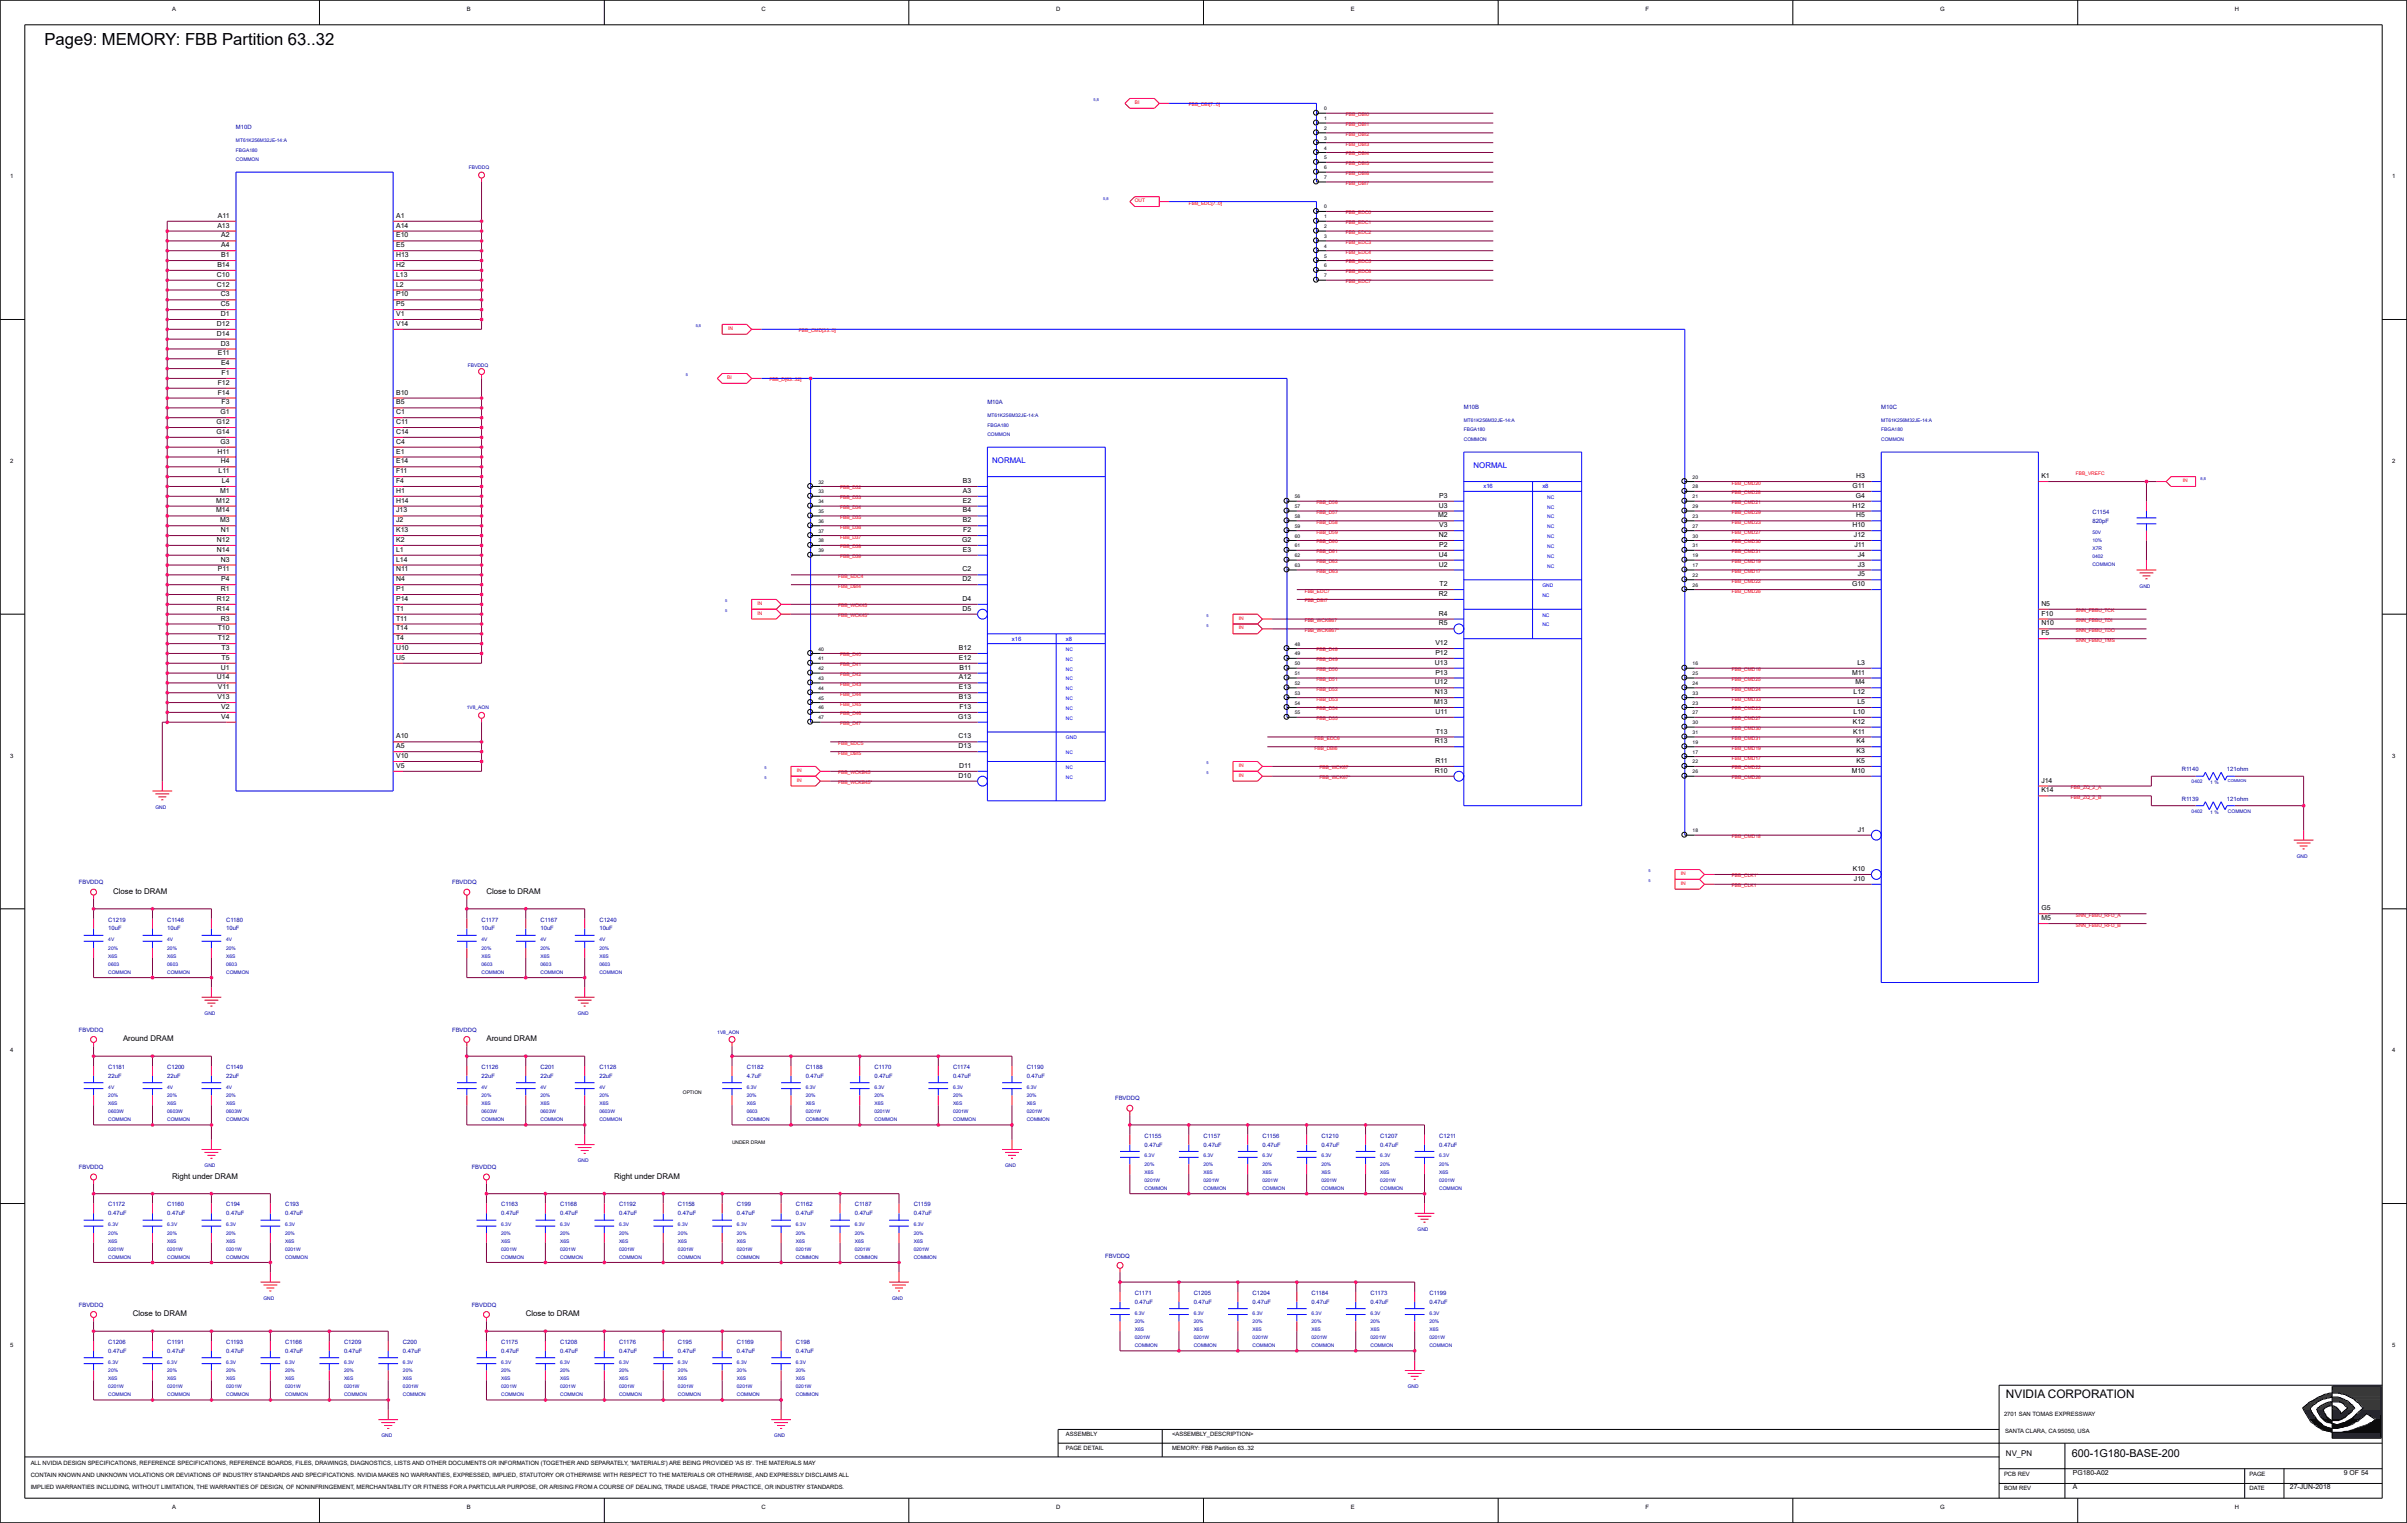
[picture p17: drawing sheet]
<svg xmlns="http://www.w3.org/2000/svg" width="271mm" height="172mm" viewBox="0 0 271 172" stroke-linecap="round" stroke-linejoin="round" font-family="sans-serif">
<defs><g id="words">
<text font-size="1.9" x="5" y="5.1">Page9: MEMORY: FBB Partition 63..32</text>
<text font-size="1.3" x="226.1" y="157.6">NVIDIA CORPORATION</text>
<text font-size="1.2" x="233.6" y="164.2">600-1G180-BASE-200</text>
<g font-size=".9" fill="#00f">
<text x="111.9" y="52.2">NORMAL</text>
<text x="166.1" y="52.7">NORMAL</text>
</g>
<g font-size=".9">
<text x="12.8" y="100.8">Close to DRAM</text>
<text x="54.8" y="100.8">Close to DRAM</text>
<text x="13.9" y="117.4">Around DRAM</text>
<text x="54.8" y="117.4">Around DRAM</text>
<text x="19.4" y="132.9">Right under DRAM</text>
<text x="69.2" y="132.9">Right under DRAM</text>
<text x="15" y="148.4">Close to DRAM</text>
<text x="59.3" y="148.4">Close to DRAM</text>
<text x="226.1" y="164.1">NV_PN</text>
</g>
<g font-size=".8">
<text x="24.5" y="25.7">A13</text>
<text x="24.6" y="24.6">A11</text>
<text x="24.9" y="29">B1</text>
<text x="24.9" y="27.9">A4</text>
<text x="24.9" y="26.8">A2</text>
<text x="44.7" y="29">H13</text>
<text x="44.7" y="27.9">E5</text>
<text x="44.7" y="26.8">E10</text>
<text x="44.7" y="25.7">A14</text>
<text x="44.7" y="24.6">A1</text>
<text x="24.5" y="32.3">C12</text>
<text x="24.5" y="31.2">C10</text>
<text x="24.5" y="30.1">B14</text>
<text x="24.9" y="35.6">D1</text>
<text x="24.9" y="34.5">C5</text>
<text x="24.9" y="33.4">C3</text>
<text x="44.7" y="35.6">V1</text>
<text x="44.7" y="34.5">P5</text>
<text x="44.7" y="33.4">P10</text>
<text x="44.7" y="32.3">L2</text>
<text x="44.7" y="31.2">L13</text>
<text x="44.7" y="30.1">H2</text>
<text x="24.5" y="37.8">D14</text>
<text x="24.5" y="36.7">D12</text>
<text x="24.6" y="40.1">E11</text>
<text x="24.9" y="38.9">D3</text>
<text x="24.9" y="41.2">E4</text>
<text x="44.7" y="36.7">V14</text>
<text x="24.4" y="47.8">G12</text>
<text x="24.5" y="44.5">F14</text>
<text x="24.5" y="43.4">F12</text>
<text x="24.8" y="46.7">G1</text>
<text x="25" y="45.6">F3</text>
<text x="25" y="42.3">F1</text>
<text x="44.7" y="47.8">C11</text>
<text x="44.7" y="46.7">C1</text>
<text x="44.7" y="45.6">B5</text>
<text x="44.7" y="44.5">B10</text>
<text x="24.4" y="48.9">G14</text>
<text x="24.5" y="51.1">H11</text>
<text x="24.6" y="53.3">L11</text>
<text x="24.8" y="50">G3</text>
<text x="24.9" y="52.2">H4</text>
<text x="44.7" y="53.3">F11</text>
<text x="44.7" y="52.2">E14</text>
<text x="44.7" y="51.1">E1</text>
<text x="44.7" y="50">C4</text>
<text x="44.7" y="48.9">C14</text>
<text x="209.3" y="53.9">H3</text>
<text x="230.1" y="53.9">K1</text>
<text x="24.4" y="57.8">M14</text>
<text x="24.4" y="56.7">M12</text>
<text x="24.8" y="58.9">M3</text>
<text x="24.8" y="55.6">M1</text>
<text x="24.9" y="60">N1</text>
<text x="25" y="54.5">L4</text>
<text x="44.7" y="60">K13</text>
<text x="44.7" y="58.9">J2</text>
<text x="44.7" y="57.8">J13</text>
<text x="44.7" y="56.7">H14</text>
<text x="44.7" y="55.6">H1</text>
<text x="44.7" y="54.5">F4</text>
<text x="108.5" y="58.9">B2</text>
<text x="108.5" y="57.8">B4</text>
<text x="108.5" y="56.7">E2</text>
<text x="108.5" y="55.6">A3</text>
<text x="108.5" y="54.5">B3</text>
<text x="108.6" y="60">F2</text>
<text x="162.1" y="58.3">M2</text>
<text x="162.2" y="57.2">U3</text>
<text x="162.2" y="59.4">V3</text>
<text x="162.2" y="56.1">P3</text>
<text x="208.8" y="59.4">H10</text>
<text x="208.8" y="57.2">H12</text>
<text x="208.8" y="55">G11</text>
<text x="209.2" y="56.1">G4</text>
<text x="209.3" y="58.3">H5</text>
<text x="24.5" y="62.2">N14</text>
<text x="24.5" y="61.1">N12</text>
<text x="24.6" y="64.4">P11</text>
<text x="24.9" y="63.3">N3</text>
<text x="24.9" y="65.5">P4</text>
<text x="44.7" y="65.5">N4</text>
<text x="44.7" y="64.4">N11</text>
<text x="44.7" y="63.3">L14</text>
<text x="44.7" y="62.2">L1</text>
<text x="44.7" y="61.1">K2</text>
<text x="108.4" y="61.1">G2</text>
<text x="108.5" y="65.5">D2</text>
<text x="108.5" y="64.4">C2</text>
<text x="108.5" y="62.2">E3</text>
<text x="162.2" y="63.9">U2</text>
<text x="162.2" y="62.8">U4</text>
<text x="162.2" y="60.5">N2</text>
<text x="162.2" y="61.6">P2</text>
<text x="209" y="60.5">J12</text>
<text x="209.1" y="61.6">J11</text>
<text x="209.4" y="65">J5</text>
<text x="209.4" y="63.9">J3</text>
<text x="209.4" y="62.8">J4</text>
<text x="24.5" y="68.8">R14</text>
<text x="24.5" y="67.7">R12</text>
<text x="24.5" y="71.1">T10</text>
<text x="24.9" y="70">R3</text>
<text x="24.9" y="66.6">R1</text>
<text x="44.7" y="71.1">T14</text>
<text x="44.7" y="70">T11</text>
<text x="44.7" y="68.8">T1</text>
<text x="44.7" y="67.7">P14</text>
<text x="44.7" y="66.6">P1</text>
<text x="108.5" y="68.8">D5</text>
<text x="108.5" y="67.7">D4</text>
<text x="162.2" y="70.5">R5</text>
<text x="162.2" y="69.4">R4</text>
<text x="162.2" y="67.2">R2</text>
<text x="162.3" y="66.1">T2</text>
<text x="208.8" y="66.1">G10</text>
<text x="230.1" y="71.6">F5</text>
<text x="230.1" y="70.5">N10</text>
<text x="230.1" y="69.4">F10</text>
<text x="230.1" y="68.3">N5</text>
<text x="24.5" y="76.6">U14</text>
<text x="24.5" y="72.2">T12</text>
<text x="24.6" y="77.7">V11</text>
<text x="24.9" y="75.5">U1</text>
<text x="25" y="74.4">T5</text>
<text x="25" y="73.3">T3</text>
<text x="44.7" y="74.4">U5</text>
<text x="44.7" y="73.3">U10</text>
<text x="44.7" y="72.2">T4</text>
<text x="108.1" y="77.7">E13</text>
<text x="108.1" y="76.6">A12</text>
<text x="108.1" y="74.4">E12</text>
<text x="108.1" y="73.3">B12</text>
<text x="108.2" y="75.5">B11</text>
<text x="161.8" y="77.2">U12</text>
<text x="161.8" y="74.9">U13</text>
<text x="161.8" y="76">P13</text>
<text x="161.8" y="73.8">P12</text>
<text x="161.8" y="72.7">V12</text>
<text x="208.8" y="76">M11</text>
<text x="209.2" y="77.2">M4</text>
<text x="209.4" y="74.9">L3</text>
<text x="24.5" y="78.8">V13</text>
<text x="24.9" y="81">V4</text>
<text x="24.9" y="79.9">V2</text>
<text x="44.7" y="83.2">A10</text>
<text x="108" y="81">G13</text>
<text x="108.1" y="83.2">C13</text>
<text x="108.1" y="78.8">B13</text>
<text x="108.1" y="79.9">F13</text>
<text x="161.7" y="79.4">M13</text>
<text x="161.8" y="83.8">R13</text>
<text x="161.8" y="78.3">N13</text>
<text x="161.8" y="80.5">U11</text>
<text x="161.9" y="82.7">T13</text>
<text x="208.9" y="81.6">K12</text>
<text x="208.9" y="82.7">K11</text>
<text x="209" y="80.5">L10</text>
<text x="209" y="78.3">L12</text>
<text x="209.3" y="83.8">K4</text>
<text x="209.4" y="79.4">L5</text>
<text x="44.7" y="86.6">V5</text>
<text x="44.7" y="85.5">V10</text>
<text x="44.7" y="84.3">A5</text>
<text x="108.1" y="87.7">D10</text>
<text x="108.1" y="84.3">D13</text>
<text x="108.1" y="86.6">D11</text>
<text x="161.8" y="87.1">R10</text>
<text x="161.8" y="86">R11</text>
<text x="208.7" y="87.1">M10</text>
<text x="209.3" y="86">K5</text>
<text x="209.3" y="84.9">K3</text>
<text x="230.1" y="89.3">K14</text>
<text x="230.1" y="88.2">J14</text>
<text x="209.4" y="93.8">J1</text>
<text x="208.9" y="98.2">K10</text>
<text x="209" y="99.3">J10</text>
<text x="230.1" y="103.7">M5</text>
<text x="230.1" y="102.6">G5</text>
<text x="233.7" y="167.9">A</text>
<text x="233.7" y="166.2">PG180-A02</text>
<text x="258.1" y="167.9">27-JUN-2018</text>
<text x="264.2" y="166.2">9 OF 54</text>
</g>
<g font-size=".7">
<text x="19.4" y="1.2">A</text>
<text x="52.6" y="1.2">B</text>
<text x="85.8" y="1.2">C</text>
<text x="119.1" y="1.2">D</text>
<text x="152.3" y="1.2">E</text>
<text x="185.5" y="1.2">F</text>
<text x="218.7" y="1.2">G</text>
<text x="251.9" y="1.2">H</text>
<text x="1.1" y="20.1">1</text>
<text x="269.7" y="20.1">1</text>
<text x="1.1" y="52.2">2</text>
<text x="269.7" y="52.2">2</text>
<text x="1.1" y="85.4">3</text>
<text x="269.7" y="85.4">3</text>
<text x="1.1" y="118.6">4</text>
<text x="269.7" y="118.6">4</text>
<text x="1.1" y="151.8">5</text>
<text x="269.7" y="151.8">5</text>
<text x="120.2" y="161.9">ASSEMBLY</text>
<text x="132.1" y="161.9">&lt;ASSEMBLY_DESCRIPTION&gt;</text>
<text x="225.9" y="159.6">2701 SAN TOMAS EXPRESSWAY</text>
<text x="226" y="161.6">SANTA CLARA, CA 95050, USA</text>
<text x="3.5" y="165.1">ALL NVIDIA DESIGN SPECIFICATIONS, REFERENCE SPECIFICATIONS, REFERENCE BOARDS, FILES, DRAWINGS, DIAGNOSTICS, LISTS AND OTHER DOCUMENTS OR INFORMATION (TOGETHER AND SEPARATELY, 'MATERIALS') ARE BEING PROVIDED 'AS IS'. THE MATERIALS MAY</text>
<text x="3.5" y="167.9">IMPLIED WARRANTIES INCLUDING, WITHOUT LIMITATION, THE WARRANTIES OF DESIGN, OF NONINFRINGEMENT, MERCHANTABILITY OR FITNESS FOR A PARTICULAR PURPOSE, OR ARISING FROM A COURSE OF DEALING, TRADE USAGE, TRADE PRACTICE, OR INDUSTRY STANDARDS.</text>
<text x="3.5" y="166.5">CONTAIN KNOWN AND UNKNOWN VIOLATIONS OR DEVIATIONS OF INDUSTRY STANDARDS AND SPECIFICATIONS. NVIDIA MAKES NO WARRANTIES, EXPRESSED, IMPLIED, STATUTORY OR OTHERWISE WITH RESPECT TO THE MATERIALS OR OTHERWISE, AND EXPRESSLY DISCLAIMS ALL</text>
<text x="120.2" y="163.5">PAGE DETAIL</text>
<text x="132.1" y="163.5">MEMORY: FBB Partition 63..32</text>
<text x="225.9" y="166.3">PCB REV</text>
<text x="253.6" y="166.3">PAGE</text>
<text x="19.4" y="170.1">A</text>
<text x="52.6" y="170.1">B</text>
<text x="85.8" y="170.1">C</text>
<text x="119.1" y="170.1">D</text>
<text x="152.3" y="170.1">E</text>
<text x="185.5" y="170.1">F</text>
<text x="218.7" y="170.1">G</text>
<text x="225.9" y="168">BOM REV</text>
<text x="251.9" y="170.1">H</text>
<text x="253.6" y="168">DATE</text>
</g>
<g font-size=".7" fill="#0000a0">
<text x="26.6" y="14.5">M10D</text>
<text x="111.3" y="45.5">M10A</text>
<text x="165" y="46.1">M10B</text>
<text x="212.1" y="46.1">M10C</text>
<text x="235.9" y="57.9">C1154</text>
<text x="235.9" y="58.9">820pF</text>
<text x="246" y="86.9">R1140</text>
<text x="251" y="86.9">121ohm</text>
<text x="246" y="90.3">R1139</text>
<text x="251" y="90.3">121ohm</text>
<text x="8.9" y="99.7">FBVDDQ</text>
<text x="51" y="99.7">FBVDDQ</text>
<text x="12.2" y="103.9">C1219</text>
<text x="12.2" y="104.9">10uF</text>
<text x="18.9" y="103.9">C1146</text>
<text x="18.9" y="104.9">10uF</text>
<text x="25.5" y="103.9">C1180</text>
<text x="25.5" y="104.9">10uF</text>
<text x="54.3" y="103.9">C1177</text>
<text x="54.3" y="104.9">10uF</text>
<text x="60.9" y="103.9">C1167</text>
<text x="60.9" y="104.9">10uF</text>
<text x="67.6" y="103.9">C1240</text>
<text x="67.6" y="104.9">10uF</text>
<text x="8.9" y="116.3">FBVDDQ</text>
<text x="51" y="116.3">FBVDDQ</text>
<text x="12.2" y="120.5">C1181</text>
<text x="12.2" y="121.5">22uF</text>
<text x="18.9" y="120.5">C1200</text>
<text x="18.9" y="121.5">22uF</text>
<text x="25.5" y="120.5">C1149</text>
<text x="25.5" y="121.5">22uF</text>
<text x="54.3" y="120.5">C1126</text>
<text x="54.3" y="121.5">22uF</text>
<text x="60.9" y="120.5">C201</text>
<text x="60.9" y="121.5">22uF</text>
<text x="67.6" y="120.5">C1128</text>
<text x="67.6" y="121.5">22uF</text>
<text x="84.2" y="120.5">C1182</text>
<text x="84.2" y="121.5">4.7uF</text>
<text x="90.8" y="120.5">C1188</text>
<text x="90.8" y="121.5">0.47uF</text>
<text x="98.6" y="120.5">C1170</text>
<text x="98.6" y="121.5">0.47uF</text>
<text x="107.4" y="120.5">C1174</text>
<text x="107.4" y="121.5">0.47uF</text>
<text x="115.7" y="120.5">C1190</text>
<text x="115.7" y="121.5">0.47uF</text>
<text x="125.7" y="124">FBVDDQ</text>
<text x="8.9" y="131.8">FBVDDQ</text>
<text x="53.2" y="131.8">FBVDDQ</text>
<text x="129" y="128.3">C1155</text>
<text x="129" y="129.2">0.47uF</text>
<text x="135.7" y="128.3">C1157</text>
<text x="135.7" y="129.2">0.47uF</text>
<text x="142.3" y="128.3">C1156</text>
<text x="142.3" y="129.2">0.47uF</text>
<text x="149" y="128.3">C1210</text>
<text x="149" y="129.2">0.47uF</text>
<text x="155.6" y="128.3">C1207</text>
<text x="155.6" y="129.2">0.47uF</text>
<text x="162.2" y="128.3">C1211</text>
<text x="162.2" y="129.2">0.47uF</text>
<text x="12.2" y="136">C1172</text>
<text x="12.2" y="137">0.47uF</text>
<text x="18.9" y="136">C1160</text>
<text x="18.9" y="137">0.47uF</text>
<text x="25.5" y="136">C194</text>
<text x="25.5" y="137">0.47uF</text>
<text x="32.1" y="136">C193</text>
<text x="32.1" y="137">0.47uF</text>
<text x="56.5" y="136">C1163</text>
<text x="56.5" y="137">0.47uF</text>
<text x="63.1" y="136">C1168</text>
<text x="63.1" y="137">0.47uF</text>
<text x="69.8" y="136">C1192</text>
<text x="69.8" y="137">0.47uF</text>
<text x="76.4" y="136">C1158</text>
<text x="76.4" y="137">0.47uF</text>
<text x="83.1" y="136">C199</text>
<text x="83.1" y="137">0.47uF</text>
<text x="89.7" y="136">C1162</text>
<text x="89.7" y="137">0.47uF</text>
<text x="96.4" y="136">C1187</text>
<text x="96.4" y="137">0.47uF</text>
<text x="103" y="136">C1159</text>
<text x="103" y="137">0.47uF</text>
<text x="124.6" y="141.8">FBVDDQ</text>
<text x="8.9" y="147.3">FBVDDQ</text>
<text x="53.2" y="147.3">FBVDDQ</text>
<text x="127.9" y="146">C1171</text>
<text x="127.9" y="147">0.47uF</text>
<text x="134.6" y="146">C1205</text>
<text x="134.6" y="147">0.47uF</text>
<text x="141.2" y="146">C1204</text>
<text x="141.2" y="147">0.47uF</text>
<text x="147.9" y="146">C1184</text>
<text x="147.9" y="147">0.47uF</text>
<text x="154.5" y="146">C1173</text>
<text x="154.5" y="147">0.47uF</text>
<text x="161.1" y="146">C1199</text>
<text x="161.1" y="147">0.47uF</text>
<text x="12.2" y="151.5">C1206</text>
<text x="12.2" y="152.5">0.47uF</text>
<text x="18.9" y="151.5">C1191</text>
<text x="18.9" y="152.5">0.47uF</text>
<text x="25.5" y="151.5">C1193</text>
<text x="25.5" y="152.5">0.47uF</text>
<text x="32.1" y="151.5">C1166</text>
<text x="32.1" y="152.5">0.47uF</text>
<text x="38.8" y="151.5">C1209</text>
<text x="38.8" y="152.5">0.47uF</text>
<text x="45.4" y="151.5">C200</text>
<text x="45.4" y="152.5">0.47uF</text>
<text x="56.5" y="151.5">C1175</text>
<text x="56.5" y="152.5">0.47uF</text>
<text x="63.1" y="151.5">C1208</text>
<text x="63.1" y="152.5">0.47uF</text>
<text x="69.8" y="151.5">C1176</text>
<text x="69.8" y="152.5">0.47uF</text>
<text x="76.4" y="151.5">C195</text>
<text x="76.4" y="152.5">0.47uF</text>
<text x="83.1" y="151.5">C1169</text>
<text x="83.1" y="152.5">0.47uF</text>
<text x="89.7" y="151.5">C198</text>
<text x="89.7" y="152.5">0.47uF</text>
</g>
<g font-size=".7" fill="#00f">
<text x="167.2" y="55.1">x16</text>
<text x="173.9" y="55.1">x8</text>
<text x="114.1" y="72.2">x16</text>
<text x="120.2" y="72.2">x8</text>
</g>
<g font-size=".6" fill="#f00">
<text x="127.9" y="11.7">BI</text>
<text x="134" y="12">FBB_DBI[7..0]</text>
<text x="151.7" y="13.1">FBB_DBI0</text>
<text x="151.7" y="14.2">FBB_DBI1</text>
<text x="151.7" y="15.3">FBB_DBI2</text>
<text x="151.7" y="16.4">FBB_DBI3</text>
<text x="151.7" y="17.5">FBB_DBI4</text>
<text x="127.9" y="22.8">OUT</text>
<text x="134" y="23.1">FBB_EDC[7..0]</text>
<text x="151.7" y="18.6">FBB_DBI5</text>
<text x="151.7" y="19.7">FBB_DBI6</text>
<text x="151.7" y="20.8">FBB_DBI7</text>
<text x="151.7" y="24.2">FBB_EDC0</text>
<text x="151.7" y="25.3">FBB_EDC1</text>
<text x="151.7" y="26.4">FBB_EDC2</text>
<text x="151.7" y="27.5">FBB_EDC3</text>
<text x="151.7" y="28.6">FBB_EDC4</text>
<text x="151.7" y="29.7">FBB_EDC5</text>
<text x="151.7" y="30.8">FBB_EDC6</text>
<text x="151.7" y="31.9">FBB_EDC7</text>
<text x="82.1" y="37.2">IN</text>
<text x="90.1" y="37.5">FBB_CMD[33..0]</text>
<text x="82" y="42.7">BI</text>
<text x="86.7" y="43">FBB_D[63..32]</text>
<text x="234" y="53.5">FBB_VREFC</text>
<text x="94.7" y="55.2">FBB_D32</text>
<text x="94.7" y="56.3">FBB_D33</text>
<text x="94.7" y="57.4">FBB_D34</text>
<text x="94.7" y="58.5">FBB_D35</text>
<text x="94.7" y="59.6">FBB_D36</text>
<text x="148.4" y="56.8">FBB_D56</text>
<text x="148.4" y="57.9">FBB_D57</text>
<text x="148.4" y="59">FBB_D58</text>
<text x="195.2" y="54.6">FBB_CMD20</text>
<text x="195.2" y="56.8">FBB_CMD21</text>
<text x="195.2" y="59">FBB_CMD23</text>
<text x="195.2" y="55.7">FBB_CMD28</text>
<text x="195.2" y="57.9">FBB_CMD29</text>
<text x="246.1" y="54.3">IN</text>
<text x="94.5" y="65.1">FBB_EDC4</text>
<text x="94.7" y="60.7">FBB_D37</text>
<text x="94.7" y="61.8">FBB_D38</text>
<text x="94.7" y="62.9">FBB_D39</text>
<text x="148.4" y="60.2">FBB_D59</text>
<text x="148.4" y="61.3">FBB_D60</text>
<text x="148.4" y="62.4">FBB_D61</text>
<text x="148.4" y="63.5">FBB_D62</text>
<text x="148.4" y="64.6">FBB_D63</text>
<text x="195.2" y="64.6">FBB_CMD17</text>
<text x="195.2" y="63.5">FBB_CMD19</text>
<text x="195.2" y="65.7">FBB_CMD22</text>
<text x="195.2" y="60.2">FBB_CMD27</text>
<text x="195.2" y="61.3">FBB_CMD30</text>
<text x="195.2" y="62.4">FBB_CMD31</text>
<text x="85.4" y="69.3">IN</text>
<text x="85.4" y="68.2">IN</text>
<text x="94.5" y="66.2">FBB_DBI4</text>
<text x="94.5" y="68.5">FBB_WCK45</text>
<text x="94.5" y="69.6">FBB_WCK45*</text>
<text x="139.7" y="70.9">IN</text>
<text x="139.7" y="69.8">IN</text>
<text x="147.1" y="67.9">FBB_DBI7</text>
<text x="147.1" y="66.8">FBB_EDC7</text>
<text x="147.1" y="70.1">FBB_WCKB67</text>
<text x="147.1" y="71.2">FBB_WCKB67*</text>
<text x="195.2" y="66.8">FBB_CMD26</text>
<text x="234" y="69">SNN_FBBU_TCK</text>
<text x="234" y="70.1">SNN_FBBU_TDI</text>
<text x="234" y="71.2">SNN_FBBU_TDO</text>
<text x="94.7" y="74">FBB_D40</text>
<text x="94.7" y="75.1">FBB_D41</text>
<text x="94.7" y="76.2">FBB_D42</text>
<text x="94.7" y="77.3">FBB_D43</text>
<text x="148.4" y="73.4">FBB_D48</text>
<text x="148.4" y="74.5">FBB_D49</text>
<text x="148.4" y="75.7">FBB_D50</text>
<text x="148.4" y="76.8">FBB_D51</text>
<text x="148.4" y="77.9">FBB_D52</text>
<text x="195.2" y="75.7">FBB_CMD16</text>
<text x="195.2" y="77.9">FBB_CMD24</text>
<text x="195.2" y="76.8">FBB_CMD25</text>
<text x="234" y="72.3">SNN_FBBU_TMS</text>
<text x="94.5" y="84">FBB_EDC5</text>
<text x="94.7" y="78.4">FBB_D44</text>
<text x="94.7" y="79.5">FBB_D45</text>
<text x="94.7" y="80.6">FBB_D46</text>
<text x="94.7" y="81.7">FBB_D47</text>
<text x="148.2" y="83.4">FBB_EDC6</text>
<text x="148.4" y="79">FBB_D53</text>
<text x="148.4" y="80.1">FBB_D54</text>
<text x="148.4" y="81.2">FBB_D55</text>
<text x="195.2" y="80.1">FBB_CMD23</text>
<text x="195.2" y="81.2">FBB_CMD27</text>
<text x="195.2" y="82.3">FBB_CMD30</text>
<text x="195.2" y="83.4">FBB_CMD31</text>
<text x="195.2" y="79">FBB_CMD33</text>
<text x="89.8" y="88.1">IN</text>
<text x="89.8" y="87">IN</text>
<text x="94.5" y="85.1">FBB_DBI5</text>
<text x="94.5" y="87.3">FBB_WCKB45</text>
<text x="94.5" y="88.4">FBB_WCKB45*</text>
<text x="139.7" y="87.6">IN</text>
<text x="139.7" y="86.5">IN</text>
<text x="148.2" y="84.5">FBB_DBI6</text>
<text x="148.7" y="86.7">FBB_WCK67</text>
<text x="148.7" y="87.8">FBB_WCK67*</text>
<text x="195.2" y="85.6">FBB_CMD17</text>
<text x="195.2" y="84.5">FBB_CMD19</text>
<text x="195.2" y="86.7">FBB_CMD22</text>
<text x="195.2" y="87.8">FBB_CMD26</text>
<text x="233.4" y="88.9">FBB_ZQ_2_A</text>
<text x="195.2" y="94.5">FBB_CMD18</text>
<text x="233.4" y="90.1">FBB_ZQ_2_B</text>
<text x="189.5" y="99.7">IN</text>
<text x="189.5" y="98.6">IN</text>
<text x="195.2" y="100">FBB_CLK1</text>
<text x="195.2" y="98.9">FBB_CLK1*</text>
<text x="234" y="103.3">SNN_FBBU_RFU_A</text>
<text x="234" y="104.4">SNN_FBBU_RFU_B</text>
</g>
<g font-size=".6" fill="#0000a0">
<text x="26.6" y="17.1">FBGA180</text>
<text x="26.6" y="16">MT61K256M32JE-14:A</text>
<text x="26.6" y="18.2">COMMON</text>
<text x="52.8" y="19.1">FBVDDQ</text>
<text x="52.7" y="41.3">FBVDDQ</text>
<text x="111.3" y="47">MT61K256M32JE-14:A</text>
<text x="165" y="47.5">MT61K256M32JE-14:A</text>
<text x="212.1" y="47.5">MT61K256M32JE-14:A</text>
<text x="111.3" y="49.2">COMMON</text>
<text x="111.3" y="48.1">FBGA180</text>
<text x="165" y="48.6">FBGA180</text>
<text x="165" y="49.7">COMMON</text>
<text x="212.1" y="49.7">COMMON</text>
<text x="212.1" y="48.6">FBGA180</text>
<text x="235.9" y="63.8">COMMON</text>
<text x="235.9" y="62">X7R</text>
<text x="235.9" y="62.9">0402</text>
<text x="235.9" y="60.2">50V</text>
<text x="235.9" y="61.2">10%</text>
<text x="241.2" y="66.2">GND</text>
<text x="52.6" y="80">1V8_AON</text>
<text x="247.1" y="88.3">0402</text>
<text x="249.2" y="88.4">1 %</text>
<text x="17.5" y="91.2">GND</text>
<text x="247.1" y="91.6">0402</text>
<text x="249.2" y="91.7">1 %</text>
<text x="251.2" y="91.6">COMMON</text>
<text x="258.9" y="96.7">GND</text>
<text x="12.2" y="108">X6S</text>
<text x="12.2" y="106.1">4V</text>
<text x="12.2" y="107.1">20%</text>
<text x="18.9" y="107.1">20%</text>
<text x="18.9" y="106.1">4V</text>
<text x="18.9" y="108">X6S</text>
<text x="25.5" y="108">X6S</text>
<text x="25.5" y="106.1">4V</text>
<text x="25.5" y="107.1">20%</text>
<text x="54.3" y="108">X6S</text>
<text x="54.3" y="107.1">20%</text>
<text x="54.3" y="106.1">4V</text>
<text x="60.9" y="106.1">4V</text>
<text x="60.9" y="107.1">20%</text>
<text x="60.9" y="108">X6S</text>
<text x="67.6" y="108">X6S</text>
<text x="67.6" y="106.1">4V</text>
<text x="67.6" y="107.1">20%</text>
<text x="12.2" y="108.9">0603</text>
<text x="12.2" y="109.8">COMMON</text>
<text x="18.9" y="109.8">COMMON</text>
<text x="18.9" y="108.9">0603</text>
<text x="25.5" y="109.8">COMMON</text>
<text x="25.5" y="108.9">0603</text>
<text x="54.3" y="108.9">0603</text>
<text x="54.3" y="109.8">COMMON</text>
<text x="60.9" y="108.9">0603</text>
<text x="60.9" y="109.8">COMMON</text>
<text x="67.6" y="108.9">0603</text>
<text x="67.6" y="109.8">COMMON</text>
<text x="23.1" y="114.4">GND</text>
<text x="65.1" y="114.4">GND</text>
<text x="80.9" y="116.5">1V8_AON</text>
<text x="12.2" y="123.7">20%</text>
<text x="12.2" y="122.7">4V</text>
<text x="12.2" y="124.6">X6S</text>
<text x="12.2" y="125.5">0603W</text>
<text x="18.9" y="123.7">20%</text>
<text x="18.9" y="122.7">4V</text>
<text x="18.9" y="124.6">X6S</text>
<text x="18.9" y="125.5">0603W</text>
<text x="25.5" y="122.7">4V</text>
<text x="25.5" y="123.7">20%</text>
<text x="25.5" y="124.6">X6S</text>
<text x="25.5" y="125.5">0603W</text>
<text x="54.3" y="122.7">4V</text>
<text x="54.3" y="123.7">20%</text>
<text x="54.3" y="125.5">0603W</text>
<text x="54.3" y="124.6">X6S</text>
<text x="60.9" y="125.5">0603W</text>
<text x="60.9" y="124.6">X6S</text>
<text x="60.9" y="123.7">20%</text>
<text x="60.9" y="122.7">4V</text>
<text x="67.6" y="122.7">4V</text>
<text x="67.6" y="123.7">20%</text>
<text x="67.6" y="124.6">X6S</text>
<text x="67.6" y="125.5">0603W</text>
<text x="84.2" y="122.7">6.3V</text>
<text x="84.2" y="125.5">0603</text>
<text x="84.2" y="123.7">20%</text>
<text x="84.2" y="124.6">X6S</text>
<text x="90.8" y="125.5">0201W</text>
<text x="90.8" y="123.7">20%</text>
<text x="90.8" y="122.7">6.3V</text>
<text x="90.8" y="124.6">X6S</text>
<text x="98.6" y="123.7">20%</text>
<text x="98.6" y="125.5">0201W</text>
<text x="98.6" y="122.7">6.3V</text>
<text x="98.6" y="124.6">X6S</text>
<text x="107.4" y="125.5">0201W</text>
<text x="107.4" y="123.7">20%</text>
<text x="107.4" y="122.7">6.3V</text>
<text x="107.4" y="124.6">X6S</text>
<text x="115.7" y="125.5">0201W</text>
<text x="115.7" y="123.7">20%</text>
<text x="115.7" y="122.7">6.3V</text>
<text x="115.7" y="124.6">X6S</text>
<text x="12.2" y="126.4">COMMON</text>
<text x="18.9" y="126.4">COMMON</text>
<text x="23.1" y="131.6">GND</text>
<text x="25.5" y="126.4">COMMON</text>
<text x="54.3" y="126.4">COMMON</text>
<text x="60.9" y="126.4">COMMON</text>
<text x="65.1" y="131">GND</text>
<text x="67.6" y="126.4">COMMON</text>
<text x="84.2" y="126.4">COMMON</text>
<text x="90.8" y="126.4">COMMON</text>
<text x="98.6" y="126.4">COMMON</text>
<text x="107.4" y="126.4">COMMON</text>
<text x="113.3" y="131.6">GND</text>
<text x="115.7" y="126.4">COMMON</text>
<text x="129" y="130.5">6.3V</text>
<text x="129" y="131.5">20%</text>
<text x="135.7" y="130.5">6.3V</text>
<text x="135.7" y="131.5">20%</text>
<text x="142.3" y="130.5">6.3V</text>
<text x="142.3" y="131.5">20%</text>
<text x="149" y="130.5">6.3V</text>
<text x="149" y="131.5">20%</text>
<text x="155.6" y="130.5">6.3V</text>
<text x="155.6" y="131.5">20%</text>
<text x="162.2" y="130.5">6.3V</text>
<text x="162.2" y="131.5">20%</text>
<text x="129" y="134.1">COMMON</text>
<text x="129" y="132.3">X6S</text>
<text x="129" y="133.2">0201W</text>
<text x="135.7" y="134.1">COMMON</text>
<text x="135.7" y="132.3">X6S</text>
<text x="135.7" y="133.2">0201W</text>
<text x="142.3" y="134.1">COMMON</text>
<text x="142.3" y="132.3">X6S</text>
<text x="142.3" y="133.2">0201W</text>
<text x="149" y="134.1">COMMON</text>
<text x="149" y="132.3">X6S</text>
<text x="149" y="133.2">0201W</text>
<text x="155.6" y="134.1">COMMON</text>
<text x="155.6" y="132.3">X6S</text>
<text x="155.6" y="133.2">0201W</text>
<text x="162.2" y="134.1">COMMON</text>
<text x="162.2" y="132.3">X6S</text>
<text x="162.2" y="133.2">0201W</text>
<text x="12.2" y="141">0201W</text>
<text x="12.2" y="139.2">20%</text>
<text x="12.2" y="138.2">6.3V</text>
<text x="12.2" y="140.1">X6S</text>
<text x="12.2" y="141.9">COMMON</text>
<text x="18.9" y="141">0201W</text>
<text x="18.9" y="139.2">20%</text>
<text x="18.9" y="138.2">6.3V</text>
<text x="18.9" y="140.1">X6S</text>
<text x="18.9" y="141.9">COMMON</text>
<text x="25.5" y="141">0201W</text>
<text x="25.5" y="139.2">20%</text>
<text x="25.5" y="138.2">6.3V</text>
<text x="25.5" y="140.1">X6S</text>
<text x="25.5" y="141.9">COMMON</text>
<text x="32.1" y="141">0201W</text>
<text x="32.1" y="139.2">20%</text>
<text x="32.1" y="138.2">6.3V</text>
<text x="32.1" y="140.1">X6S</text>
<text x="32.1" y="141.9">COMMON</text>
<text x="56.5" y="141">0201W</text>
<text x="56.5" y="139.2">20%</text>
<text x="56.5" y="138.2">6.3V</text>
<text x="56.5" y="140.1">X6S</text>
<text x="56.5" y="141.9">COMMON</text>
<text x="63.1" y="141">0201W</text>
<text x="63.1" y="139.2">20%</text>
<text x="63.1" y="138.2">6.3V</text>
<text x="63.1" y="140.1">X6S</text>
<text x="63.1" y="141.9">COMMON</text>
<text x="69.8" y="141">0201W</text>
<text x="69.8" y="139.2">20%</text>
<text x="69.8" y="138.2">6.3V</text>
<text x="69.8" y="140.1">X6S</text>
<text x="69.8" y="141.9">COMMON</text>
<text x="76.4" y="141">0201W</text>
<text x="76.4" y="139.2">20%</text>
<text x="76.4" y="138.2">6.3V</text>
<text x="76.4" y="140.1">X6S</text>
<text x="76.4" y="141.9">COMMON</text>
<text x="83.1" y="141">0201W</text>
<text x="83.1" y="139.2">20%</text>
<text x="83.1" y="138.2">6.3V</text>
<text x="83.1" y="140.1">X6S</text>
<text x="83.1" y="141.9">COMMON</text>
<text x="89.7" y="141">0201W</text>
<text x="89.7" y="139.2">20%</text>
<text x="89.7" y="138.2">6.3V</text>
<text x="89.7" y="140.1">X6S</text>
<text x="89.7" y="141.9">COMMON</text>
<text x="96.4" y="141">0201W</text>
<text x="96.4" y="139.2">20%</text>
<text x="96.4" y="138.2">6.3V</text>
<text x="96.4" y="140.1">X6S</text>
<text x="96.4" y="141.9">COMMON</text>
<text x="103" y="138.2">6.3V</text>
<text x="103" y="141">0201W</text>
<text x="103" y="139.2">20%</text>
<text x="103" y="140.1">X6S</text>
<text x="103" y="141.9">COMMON</text>
<text x="159.8" y="138.8">GND</text>
<text x="29.7" y="146.5">GND</text>
<text x="100.6" y="146.5">GND</text>
<text x="127.9" y="149.2">20%</text>
<text x="127.9" y="148.2">6.3V</text>
<text x="134.6" y="149.2">20%</text>
<text x="134.6" y="148.2">6.3V</text>
<text x="141.2" y="149.2">20%</text>
<text x="141.2" y="148.2">6.3V</text>
<text x="147.9" y="149.2">20%</text>
<text x="147.9" y="148.2">6.3V</text>
<text x="154.5" y="149.2">20%</text>
<text x="154.5" y="148.2">6.3V</text>
<text x="161.1" y="149.2">20%</text>
<text x="161.1" y="148.2">6.3V</text>
<text x="12.2" y="154.7">20%</text>
<text x="12.2" y="153.7">6.3V</text>
<text x="12.2" y="155.6">X6S</text>
<text x="18.9" y="154.7">20%</text>
<text x="18.9" y="153.7">6.3V</text>
<text x="18.9" y="155.6">X6S</text>
<text x="25.5" y="154.7">20%</text>
<text x="25.5" y="153.7">6.3V</text>
<text x="25.5" y="155.6">X6S</text>
<text x="32.1" y="154.7">20%</text>
<text x="32.1" y="153.7">6.3V</text>
<text x="32.1" y="155.6">X6S</text>
<text x="38.8" y="154.7">20%</text>
<text x="38.8" y="153.7">6.3V</text>
<text x="38.8" y="155.6">X6S</text>
<text x="45.4" y="154.7">20%</text>
<text x="45.4" y="153.7">6.3V</text>
<text x="45.4" y="155.6">X6S</text>
<text x="56.5" y="154.7">20%</text>
<text x="56.5" y="153.7">6.3V</text>
<text x="56.5" y="155.6">X6S</text>
<text x="63.1" y="154.7">20%</text>
<text x="63.1" y="153.7">6.3V</text>
<text x="63.1" y="155.6">X6S</text>
<text x="69.8" y="154.7">20%</text>
<text x="69.8" y="153.7">6.3V</text>
<text x="69.8" y="155.6">X6S</text>
<text x="76.4" y="154.7">20%</text>
<text x="76.4" y="153.7">6.3V</text>
<text x="76.4" y="155.6">X6S</text>
<text x="83.1" y="154.7">20%</text>
<text x="83.1" y="153.7">6.3V</text>
<text x="83.1" y="155.6">X6S</text>
<text x="89.7" y="154.7">20%</text>
<text x="89.7" y="153.7">6.3V</text>
<text x="89.7" y="155.6">X6S</text>
<text x="127.9" y="151">0201W</text>
<text x="127.9" y="150.1">X6S</text>
<text x="127.9" y="151.8">COMMON</text>
<text x="134.6" y="151">0201W</text>
<text x="134.6" y="150.1">X6S</text>
<text x="134.6" y="151.8">COMMON</text>
<text x="141.2" y="151">0201W</text>
<text x="141.2" y="150.1">X6S</text>
<text x="141.2" y="151.8">COMMON</text>
<text x="147.9" y="151">0201W</text>
<text x="147.9" y="150.1">X6S</text>
<text x="147.9" y="151.8">COMMON</text>
<text x="154.5" y="151">0201W</text>
<text x="154.5" y="150.1">X6S</text>
<text x="154.5" y="151.8">COMMON</text>
<text x="161.1" y="151">0201W</text>
<text x="161.1" y="150.1">X6S</text>
<text x="161.1" y="151.8">COMMON</text>
<text x="12.2" y="156.5">0201W</text>
<text x="12.2" y="157.4">COMMON</text>
<text x="18.9" y="156.5">0201W</text>
<text x="18.9" y="157.4">COMMON</text>
<text x="25.5" y="156.5">0201W</text>
<text x="25.5" y="157.4">COMMON</text>
<text x="32.1" y="156.5">0201W</text>
<text x="32.1" y="157.4">COMMON</text>
<text x="38.8" y="156.5">0201W</text>
<text x="38.8" y="157.4">COMMON</text>
<text x="45.4" y="156.5">0201W</text>
<text x="45.4" y="157.4">COMMON</text>
<text x="56.5" y="156.5">0201W</text>
<text x="56.5" y="157.4">COMMON</text>
<text x="63.1" y="156.5">0201W</text>
<text x="63.1" y="157.4">COMMON</text>
<text x="69.8" y="156.5">0201W</text>
<text x="69.8" y="157.4">COMMON</text>
<text x="76.4" y="156.5">0201W</text>
<text x="76.4" y="157.4">COMMON</text>
<text x="83.1" y="156.5">0201W</text>
<text x="83.1" y="157.4">COMMON</text>
<text x="89.7" y="156.5">0201W</text>
<text x="89.7" y="157.4">COMMON</text>
<text x="158.7" y="156.5">GND</text>
<text x="43" y="162">GND</text>
<text x="87.3" y="162">GND</text>
</g>
<g font-size=".6">
<text x="149.3" y="18">5</text>
<text x="149.3" y="16.9">4</text>
<text x="149.3" y="15.8">3</text>
<text x="149.3" y="14.6">2</text>
<text x="149.3" y="13.5">1</text>
<text x="149.3" y="12.4">0</text>
<text x="149.3" y="23.5">0</text>
<text x="149.3" y="20.2">7</text>
<text x="149.3" y="19.1">6</text>
<text x="149.3" y="29">5</text>
<text x="149.3" y="27.9">4</text>
<text x="149.3" y="26.8">3</text>
<text x="149.3" y="25.7">2</text>
<text x="149.3" y="24.6">1</text>
<text x="149.3" y="31.3">7</text>
<text x="149.3" y="30.1">6</text>
<text x="190.8" y="54">20</text>
<text x="92.3" y="58.9">36</text>
<text x="92.3" y="57.8">35</text>
<text x="92.3" y="56.7">34</text>
<text x="92.3" y="55.6">33</text>
<text x="92.3" y="54.5">32</text>
<text x="146" y="59.5">59</text>
<text x="146" y="58.4">58</text>
<text x="146" y="57.3">57</text>
<text x="146" y="56.2">56</text>
<text x="190.8" y="59.5">27</text>
<text x="190.8" y="58.4">23</text>
<text x="190.8" y="57.3">29</text>
<text x="190.8" y="56.2">21</text>
<text x="190.8" y="55.1">28</text>
<text x="92.3" y="62.3">39</text>
<text x="92.3" y="61.2">38</text>
<text x="92.3" y="60">37</text>
<text x="146" y="63.9">63</text>
<text x="146" y="62.8">62</text>
<text x="146" y="61.7">61</text>
<text x="146" y="60.6">60</text>
<text x="190.8" y="65">22</text>
<text x="190.8" y="63.9">17</text>
<text x="190.8" y="62.8">19</text>
<text x="190.8" y="61.7">31</text>
<text x="190.8" y="60.6">30</text>
<text x="190.8" y="66.1">26</text>
<text x="92.3" y="77.8">44</text>
<text x="92.3" y="76.7">43</text>
<text x="92.3" y="75.5">42</text>
<text x="92.3" y="74.4">41</text>
<text x="92.3" y="73.3">40</text>
<text x="146" y="77.2">52</text>
<text x="146" y="76.1">51</text>
<text x="146" y="75">50</text>
<text x="146" y="73.9">49</text>
<text x="146" y="72.8">48</text>
<text x="190.8" y="77.2">24</text>
<text x="190.8" y="76.1">25</text>
<text x="190.8" y="75">16</text>
<text x="92.3" y="81.1">47</text>
<text x="92.3" y="80">46</text>
<text x="92.3" y="78.9">45</text>
<text x="146" y="80.5">55</text>
<text x="146" y="79.4">54</text>
<text x="146" y="78.3">53</text>
<text x="190.8" y="83.8">19</text>
<text x="190.8" y="82.7">31</text>
<text x="190.8" y="81.6">30</text>
<text x="190.8" y="80.5">27</text>
<text x="190.8" y="79.4">23</text>
<text x="190.8" y="78.3">33</text>
<text x="190.8" y="87.2">26</text>
<text x="190.8" y="86.1">22</text>
<text x="190.8" y="85">17</text>
<text x="190.8" y="93.8">18</text>
<text x="77" y="123.4">OPTION</text>
<text x="82.5" y="128.9">UNDER DRAM</text>
</g>
<g font-size=".6" fill="#00f">
<text x="174.4" y="58.4">NC</text>
<text x="174.4" y="57.3">NC</text>
<text x="174.4" y="56.2">NC</text>
<text x="174.4" y="59.5">NC</text>
<text x="174.4" y="60.7">NC</text>
<text x="174.4" y="64">NC</text>
<text x="174.4" y="61.8">NC</text>
<text x="174.4" y="62.9">NC</text>
<text x="173.9" y="70.6">NC</text>
<text x="173.9" y="69.5">NC</text>
<text x="173.9" y="67.3">NC</text>
<text x="173.9" y="66.2">GND</text>
<text x="120.2" y="75.6">NC</text>
<text x="120.2" y="74.5">NC</text>
<text x="120.2" y="77.8">NC</text>
<text x="120.2" y="76.7">NC</text>
<text x="120.2" y="73.4">NC</text>
<text x="120.2" y="78.9">NC</text>
<text x="120.2" y="80">NC</text>
<text x="120.2" y="81.1">NC</text>
<text x="120.2" y="83.4">GND</text>
<text x="120.2" y="85">NC</text>
<text x="120.2" y="86.7">NC</text>
<text x="120.2" y="87.8">NC</text>
</g>
<g font-size=".4" fill="#0000a0">
<text x="123.3" y="11.4">5,8</text>
<text x="124.4" y="22.5">5,8</text>
<text x="78.4" y="36.9">5,8</text>
<text x="77.3" y="42.4">5</text>
<text x="248.1" y="54.1">8,8</text>
<text x="81.7" y="69">5</text>
<text x="81.7" y="67.9">5</text>
<text x="136" y="70.7">5</text>
<text x="136" y="69.6">5</text>
<text x="86.2" y="87.8">5</text>
<text x="86.2" y="86.7">5</text>
<text x="136" y="87.3">5</text>
<text x="136" y="86.2">5</text>
<text x="251.2" y="88.2">COMMON</text>
<text x="185.8" y="99.5">5</text>
<text x="185.8" y="98.4">5</text>
</g>
</g></defs>
<g fill="none" stroke="#00f" stroke-width=".11">
<path d="M26.6 19.4h17.7v69.8h-17.7zM131.8 11.7h16.6v8.8M85.8 37.1h104.1v57M131.8 22.7h16.6v8.9M85.8 42.7h59.3v38.2M91.4 42.7v38.7M110.2 58.2h1.1M110.2 54.8h1.1M110.2 55.9h1.1M110.2 57.1h1.1M110.2 59.3h1.1M111.3 50.4h13.3v39.9h-13.3z"/>
<path d="M111.3 53.7h13.3M163.9 59.8h1.1M163.9 58.7h1.1M163.9 57.6h1.1M163.9 56.5h1.1M165 51h13.3v39.8h-13.3zM165 55.4h13.3M165 54.3h13.3M172.8 54.3v17.7M211 55.4h1.1M211 54.3h1.1M211 59.8h1.1"/>
<path d="M211 58.7h1.1M211 57.6h1.1M211 56.5h1.1M212.1 51h17.7v59.8h-17.7zM240.9 58.4h2.2M240.9 59h2.2M242 57.6v.8M242 59v.8M110.2 65.9h1.1M110.2 62.6h1.1M110.2 68.1h1.1M110.2 60.4h1.1"/>
<path d="M110.2 61.5h1.1M110.2 64.8h1.1M110.2 77h1.1M110.2 79.2h1.1M110.2 73.7h1.1M110.2 74.8h1.1M110.2 75.9h1.1M110.2 78.1h1.1M111.3 72.6h13.3M111.3 71.4h13.3M119.1 71.4v18.9M163.9 75.3h1.1"/>
<path d="M163.9 77.5h1.1M163.9 78.6h1.1M163.9 79.8h1.1M163.9 69.8h1.1M163.9 63.1h1.1M163.9 60.9h1.1M163.9 67.6h1.1M163.9 66.5h1.1M163.9 74.2h1.1M163.9 73.1h1.1M163.9 76.4h1.1M163.9 64.3h1.1"/>
<path d="M163.9 62h1.1M165 68.7h13.3M165 65.4h13.3M165 72h13.3M211 65.4h1.1M211 75.3h1.1M211 77.5h1.1M211 78.6h1.1M211 79.8h1.1M211 63.1h1.1M211 60.9h1.1M211 66.5h1.1"/>
<path d="M211 76.4h1.1M211 64.3h1.1M211 62h1.1M110.2 83.6h1.1M110.2 81.4h1.1M110.2 84.7h1.1M110.2 80.3h1.1M110.2 87h1.1M111.3 85.8h13.3M111.3 82.5h13.3M163.9 83.1h1.1M163.9 84.2h1.1"/>
<path d="M163.9 80.9h1.1M163.9 86.4h1.1M211 83.1h1.1M211 84.2h1.1M211 80.9h1.1M211 86.4h1.1M211 99.7h1.1M211 82h1.1M211 85.3h1.1M211 87.5h1.1M247.5 90.8h.9M247.5 87.5h.9"/>
<path d="M251.1 90.8h.8M251.1 87.5h.8M9.4 105.4h2.3M9.4 106.1h2.3M10.5 104.7v.7M10.5 106.1v.8M16.1 105.4h2.2M16.1 106.1h2.2M17.2 104.7v.7M17.2 106.1v.8M22.7 105.4h2.2M22.7 106.1h2.2"/>
<path d="M23.8 104.7v.7M23.8 106.1v.8M51.5 105.4h2.2M51.5 106.1h2.2M52.6 104.7v.7M52.6 106.1v.8M58.2 105.4h2.2M58.2 106.1h2.2M59.3 104.7v.7M59.3 106.1v.8M64.8 105.4h2.2M64.8 106.1h2.2"/>
<path d="M65.9 104.7v.7M65.9 106.1v.8M9.4 137.6h2.3M9.4 138.2h2.3M9.4 122.1h2.3M9.4 122.7h2.3M10.5 121.3v.8M10.5 122.7v.8M10.5 136.8v.8M10.5 138.2v.8M16.1 137.6h2.2M16.1 138.2h2.2"/>
<path d="M16.1 122.1h2.2M16.1 122.7h2.2M17.2 121.3v.8M17.2 122.7v.8M17.2 136.8v.8M17.2 138.2v.8M22.7 137.6h2.2M22.7 138.2h2.2M22.7 122.1h2.2M22.7 122.7h2.2M23.8 121.3v.8M23.8 122.7v.8"/>
<path d="M23.8 136.8v.8M23.8 138.2v.8M29.4 137.6h2.2M29.4 138.2h2.2M30.5 136.8v.8M30.5 138.2v.8M51.5 122.1h2.2M51.5 122.7h2.2M52.6 121.3v.8M52.6 122.7v.8M53.7 137.6h2.2M53.7 138.2h2.2"/>
<path d="M54.8 136.8v.8M54.8 138.2v.8M58.2 122.1h2.2M58.2 122.7h2.2M59.3 121.3v.8M59.3 122.7v.8M60.4 137.6h2.2M60.4 138.2h2.2M61.5 136.8v.8M61.5 138.2v.8M64.8 122.1h2.2M64.8 122.7h2.2"/>
<path d="M65.9 121.3v.8M65.9 122.7v.8M67 137.6h2.2M67 138.2h2.2M68.1 136.8v.8M68.1 138.2v.8M73.7 137.6h2.2M73.7 138.2h2.2M74.8 136.8v.8M74.8 138.2v.8M80.3 137.6h2.2M80.3 138.2h2.2"/>
<path d="M81.4 122.1h2.2M81.4 122.7h2.2M81.4 136.8v.8M81.4 138.2v.8M82.5 121.3v.8M82.5 122.7v.8M87 137.6h2.2M87 138.2h2.2M88.1 122.1h2.2M88.1 122.7h2.2M88.1 136.8v.8M88.1 138.2v.8"/>
<path d="M89.2 121.3v.8M89.2 122.7v.8M93.6 137.6h2.2M93.6 138.2h2.2M94.7 136.8v.8M94.7 138.2v.8M95.8 122.1h2.2M95.8 122.7h2.2M96.9 121.3v.8M96.9 122.7v.8M100.2 137.6h2.3M100.2 138.2h2.3"/>
<path d="M101.3 136.8v.8M101.3 138.2v.8M104.7 122.1h2.2M104.7 122.7h2.2M105.8 121.3v.8M105.8 122.7v.8M113 122.1h2.2M113 122.7h2.2M114.1 121.3v.8M114.1 122.7v.8M126.3 129.8h2.2M126.3 130.5h2.2"/>
<path d="M127.4 129v.8M127.4 130.5v.7M132.9 129.8h2.2M132.9 130.5h2.2M134 129v.8M134 130.5v.7M139.5 129.8h2.3M139.5 130.5h2.3M140.7 129v.8M140.7 130.5v.7M146.2 129.8h2.2M146.2 130.5h2.2"/>
<path d="M147.3 129v.8M147.3 130.5v.7M152.8 129.8h2.2M152.8 130.5h2.2M153.9 129v.8M153.9 130.5v.7M159.5 129.8h2.2M159.5 130.5h2.2M160.6 129v.8M160.6 130.5v.7M9.4 153.1h2.3M9.4 153.7h2.3"/>
<path d="M10.5 152.3v.8M10.5 153.7v.8M16.1 153.1h2.2M16.1 153.7h2.2M17.2 152.3v.8M17.2 153.7v.8M22.7 153.1h2.2M22.7 153.7h2.2M23.8 152.3v.8M23.8 153.7v.8M29.4 153.1h2.2M29.4 153.7h2.2"/>
<path d="M30.5 152.3v.8M30.5 153.7v.8M36 153.1h2.2M36 153.7h2.2M37.1 152.3v.8M37.1 153.7v.8M42.7 153.1h2.2M42.7 153.7h2.2M43.8 152.3v.8M43.8 153.7v.8M53.7 153.1h2.2M53.7 153.7h2.2"/>
<path d="M54.8 152.3v.8M54.8 153.7v.8M60.4 153.1h2.2M60.4 153.7h2.2M61.5 152.3v.8M61.5 153.7v.8M67 153.1h2.2M67 153.7h2.2M68.1 152.3v.8M68.1 153.7v.8M73.7 153.1h2.2M73.7 153.7h2.2"/>
<path d="M74.8 152.3v.8M74.8 153.7v.8M80.3 153.1h2.2M80.3 153.7h2.2M81.4 152.3v.8M81.4 153.7v.8M87 153.1h2.2M87 153.7h2.2M88.1 152.3v.8M88.1 153.7v.8M125.2 147.5h2.2M125.2 148.2h2.2"/>
<path d="M126.3 146.7v.8M126.3 148.2v.8M131.8 147.5h2.2M131.8 148.2h2.2M132.9 146.7v.8M132.9 148.2v.8M138.4 147.5h2.3M138.4 148.2h2.3M139.5 146.7v.8M139.5 148.2v.8M145.1 147.5h2.2M145.1 148.2h2.2"/>
<path d="M146.2 146.7v.8M146.2 148.2v.8M151.7 147.5h2.2M151.7 148.2h2.2M152.8 146.7v.8M152.8 148.2v.8M158.4 147.5h2.2M158.4 148.2h2.2M159.5 146.7v.8M159.5 148.2v.8"/>
<circle cx="110.8" cy="69.2" r=".55"/>
<circle cx="164.5" cy="70.9" r=".55"/>
<circle cx="110.8" cy="88.1" r=".55"/>
<circle cx="164.5" cy="87.5" r=".55"/>
<circle cx="211.5" cy="98.6" r=".55"/>
<circle cx="211.5" cy="94.1" r=".55"/>
</g>
<g fill="none" stroke="#f00" stroke-width=".11">
<path d="M127.4 12.2h2.7M127.4 11.1h2.7M130.7 11.7h1.1M25.5 39.3h1.1M25.5 38.2h1.1M25.5 37.1h1.1M25.5 36h1.1M25.5 34.9h1.1M25.5 33.8h1.1M25.5 32.7h1.1M25.5 31.6h1.1M25.5 30.5h1.1"/>
<path d="M25.5 29.4h1.1M25.5 28.3h1.1M25.5 27.2h1.1M25.5 26h1.1M25.5 24.9h1.1M44.3 37.1h1.1M44.3 36h1.1M44.3 34.9h1.1M44.3 33.8h1.1M44.3 32.7h1.1M44.3 31.6h1.1M44.3 30.5h1.1"/>
<path d="M44.3 29.4h1.1M44.3 28.3h1.1M44.3 27.2h1.1M44.3 26h1.1M44.3 24.9h1.1M54.3 20.1v.4M84.2 36.6h-2.8v1.1h2.8M84.7 37.1h1.1M127.9 22.2h2.8v1.1h-2.8M130.7 22.7h1.1M25.5 59.3h1.1M25.5 58.2h1.1"/>
<path d="M25.5 57.1h1.1M25.5 55.9h1.1M25.5 54.8h1.1M25.5 53.7h1.1M25.5 52.6h1.1M25.5 51.5h1.1M25.5 50.4h1.1M25.5 49.3h1.1M25.5 48.2h1.1M25.5 47.1h1.1M25.5 46h1.1M25.5 44.9h1.1"/>
<path d="M25.5 43.8h1.1M25.5 42.7h1.1M25.5 41.6h1.1M25.5 40.4h1.1M44.3 59.3h1.1M44.3 58.2h1.1M44.3 57.1h1.1M44.3 55.9h1.1M44.3 54.8h1.1M44.3 53.7h1.1M44.3 52.6h1.1M44.3 51.5h1.1"/>
<path d="M44.3 50.4h1.1M44.3 49.3h1.1M44.3 48.2h1.1M44.3 47.1h1.1M44.3 46h1.1M44.3 44.9h1.1M54.3 42.2v.5M81.4 43.2h2.8M81.4 42.1h2.8M84.7 42.7h1.1M229.8 54.3h1.1M242 56.5v1.1"/>
<path d="M242 59.8v1.1M243.1 54.3h1.1M244.7 53.7h2.8v1.1h-2.8M25.5 79.2h1.1M25.5 78.1h1.1M25.5 77h1.1M25.5 75.9h1.1M25.5 74.8h1.1M25.5 73.7h1.1M25.5 72.6h1.1M25.5 71.4h1.1M25.5 70.3h1.1"/>
<path d="M25.5 69.2h1.1M25.5 68.1h1.1M25.5 67h1.1M25.5 65.9h1.1M25.5 64.8h1.1M25.5 63.7h1.1M25.5 62.6h1.1M25.5 61.5h1.1M25.5 60.4h1.1M44.3 74.8h1.1M44.3 73.7h1.1M44.3 72.6h1.1"/>
<path d="M44.3 71.4h1.1M44.3 70.3h1.1M44.3 69.2h1.1M44.3 68.1h1.1M44.3 67h1.1M44.3 65.9h1.1M44.3 64.8h1.1M44.3 63.7h1.1M44.3 62.6h1.1M44.3 61.5h1.1M44.3 60.4h1.1M84.7 68.7h2.8"/>
<path d="M87.5 67.6h-2.8v2.2h2.8M88.1 69.2h1.1M88.1 68.1h1.1M139 70.3h2.8M141.8 69.2h-2.8v2.2h2.8M142.3 70.9h1.1M142.3 69.8h1.1M229.8 72h1.1M229.8 70.9h1.1M229.8 69.8h1.1M229.8 68.7h1.1M240.9 64.3h2.2"/>
<path d="M241.2 64.6h1.5M241.5 64.9h.9M241.9 65.2h.2M242 63.1v1.2M17.2 89.2h2.2M17.5 89.5h1.6M17.9 89.8h.8M18.2 90.2h.2M18.3 88.1v1.1M25.5 81.4h1.1M25.5 80.3h1.1M44.3 87h1.1"/>
<path d="M44.3 85.8h1.1M44.3 84.7h1.1M44.3 83.6h1.1M54.3 81v.4M89.2 87.5h2.7M91.9 86.4h-2.7v2.2h2.7M92.5 87h1.1M92.5 88.1h1.1M139 87h2.8M141.8 85.8h-2.8v2.3h2.8M142.3 87.5h1.1M142.3 86.4h1.1"/>
<path d="M188.8 99.1h2.8M191.6 98h-2.8v2.2h2.8M192.1 99.7h1.1M192.1 98.6h1.1M229.8 89.7h1.1M229.8 88.6h1.1M258.6 94.7h2.2M258.9 95h1.6M259.2 95.4h.9M259.6 95.7h.2M259.7 93.6v1.1M10.5 100.9v.4"/>
<path d="M10.5 103.6v1.1M10.5 106.9v1.1M10.5 117.5v.5M17.2 103.6v1.1M17.2 106.9v1.1M22.7 112.4h2.2M23.1 112.7h1.5M23.4 113.1h.9M23.7 113.4h.2M23.8 103.6v1.1M23.8 106.9v1.1M23.8 111.3v1.1"/>
<path d="M52.6 100.9v.4M52.6 103.6v1.1M52.6 106.9v1.1M52.6 117.5v.5M59.3 103.6v1.1M59.3 106.9v1.1M64.8 112.4h2.2M65.1 112.7h1.6M65.5 113.1h.9M65.8 113.4h.2M65.9 103.6v1.1M65.9 106.9v1.1"/>
<path d="M65.9 111.3v1.1M82.5 117.5v.5M229.8 104.1h1.1M229.8 103h1.1M10.5 120.2v1.1M10.5 123.5v1.1M10.5 133v.5M10.5 135.7v1.1M10.5 139v1.1M17.2 120.2v1.1M17.2 123.5v1.1M17.2 135.7v1.1"/>
<path d="M17.2 139v1.1M22.7 129.6h2.2M23.1 129.9h1.5M23.4 130.2h.9M23.7 130.6h.2M23.8 120.2v1.1M23.8 123.5v1.1M23.8 128.5v1.1M23.8 135.7v1.1M23.8 139v1.1M30.5 135.7v1.1M30.5 139v1.1"/>
<path d="M52.6 120.2v1.1M52.6 123.5v1.1M54.8 133v.5M54.8 135.7v1.1M54.8 139v1.1M59.3 120.2v1.1M59.3 123.5v1.1M61.5 135.7v1.1M61.5 139v1.1M64.8 129h2.2M65.1 129.4h1.6M65.5 129.7h.9"/>
<path d="M65.8 130h.2M65.9 120.2v1.1M65.9 123.5v1.1M65.9 127.9v1.1M68.1 135.7v1.1M68.1 139v1.1M74.8 135.7v1.1M74.8 139v1.1M81.4 135.7v1.1M81.4 139v1.1M82.5 120.2v1.1M82.5 123.5v1.1"/>
<path d="M88.1 135.7v1.1M88.1 139v1.1M89.2 120.2v1.1M89.2 123.5v1.1M94.7 135.7v1.1M94.7 139v1.1M96.9 120.2v1.1M96.9 123.5v1.1M101.3 135.7v1.1M101.3 139v1.1M105.8 120.2v1.1M105.8 123.5v1.1"/>
<path d="M113 129.6h2.2M113.3 129.9h1.6M113.6 130.2h.9M114 130.6h.2M114.1 120.2v1.1M114.1 123.5v1.1M114.1 128.5v1.1M127.4 125.3v.4M127.4 127.9v1.1M127.4 131.2v1.1M134 127.9v1.1M134 131.2v1.1"/>
<path d="M140.7 127.9v1.1M140.7 131.2v1.1M147.3 127.9v1.1M147.3 131.2v1.1M153.9 127.9v1.1M153.9 131.2v1.1M159.5 136.8h2.2M159.8 137.1h1.6M160.1 137.4h.9M160.5 137.8h.2M160.6 127.9v1.1M160.6 131.2v1.1"/>
<path d="M160.6 135.7v1.1M10.5 148.5v.5M10.5 151.2v1.1M10.5 154.5v1.1M17.2 151.2v1.1M17.2 154.5v1.1M23.8 151.2v1.1M23.8 154.5v1.1M29.4 144.5h2.2M29.7 144.9h1.6M30 145.2h.9M30.4 145.5h.2"/>
<path d="M30.5 143.4v1.1M30.5 151.2v1.1M30.5 154.5v1.1M37.1 151.2v1.1M37.1 154.5v1.1M43.8 151.2v1.1M43.8 154.5v1.1M43.8 158.9v1.1M54.8 148.5v.5M54.8 151.2v1.1M54.8 154.5v1.1M61.5 151.2v1.1"/>
<path d="M61.5 154.5v1.1M68.1 151.2v1.1M68.1 154.5v1.1M74.8 151.2v1.1M74.8 154.5v1.1M81.4 151.2v1.1M81.4 154.5v1.1M88.1 151.2v1.1M88.1 154.5v1.1M88.1 158.9v1.1M100.2 144.5h2.3M100.6 144.9h1.5"/>
<path d="M100.9 145.2h.9M101.2 145.5h.3M101.3 143.4v1.1M126.3 143v.4M126.3 145.6v1.1M126.3 149v1.1M132.9 145.6v1.1M132.9 149v1.1M139.5 145.6v1.1M139.5 149v1.1M146.2 145.6v1.1M146.2 149v1.1"/>
<path d="M152.8 145.6v1.1M152.8 149v1.1M158.4 154.5h2.2M158.7 154.8h1.6M159 155.2h.9M159.4 155.5h.2M159.5 145.6v1.1M159.5 149v1.1M159.5 153.4v1.1M42.7 160h2.2M43 160.4h1.5M43.3 160.7h.9"/>
<path d="M43.7 161h.2M87 160h2.2M87.3 160.4h1.5M87.6 160.7h.9M87.9 161h.3"/>
<circle cx="54.3" cy="19.7" r=".33"/>
<circle cx="54.3" cy="41.9" r=".33"/>
<circle cx="54.3" cy="80.6" r=".33"/>
<circle cx="10.5" cy="100.6" r=".33"/>
<circle cx="10.5" cy="117.2" r=".33"/>
<circle cx="52.6" cy="100.6" r=".33"/>
<circle cx="52.6" cy="117.2" r=".33"/>
<circle cx="82.5" cy="117.2" r=".33"/>
<circle cx="10.5" cy="132.7" r=".33"/>
<circle cx="54.8" cy="132.7" r=".33"/>
<circle cx="127.4" cy="124.9" r=".33"/>
<circle cx="10.5" cy="148.2" r=".33"/>
<circle cx="54.8" cy="148.2" r=".33"/>
<circle cx="126.3" cy="142.6" r=".33"/>
</g>
<g fill="#000" stroke="#00f" stroke-width=".11">
<path d="M248.6 90.4l-.2 .4zM248.6 87.1l-.2 .4zM248.6 90.4l.5 .9zM248.6 87.1l.5 .8zM249.5 90.4l-.4 .9zM249.5 90.4l.4 .9zM249.5 87.1l-.4 .8zM249.5 87.1l.4 .8zM250.4 90.4l-.5 .9zM250.4 87.1l-.5 .8zM250.4 90.4l.4 .9zM250.4 87.1l.4 .8z"/>
<path d="M251.1 90.8l-.3 .5zM251.1 87.5l-.3 .4z"/>
</g>
<g fill="#000" stroke="#f00" stroke-width=".11">
<path d="M126.8 11.7l.6-.6zM126.8 11.7l.6 .5zM130.1 12.2l.6-.5zM130.1 11.1l.6 .6zM84.2 37.7l.5-.6zM84.2 36.6l.5 .5zM127.9 22.2l-.5 .5zM127.4 22.7l.5 .6zM81.4 42.1l-.5 .6zM80.9 42.7l.5 .5zM84.2 43.2l.5-.5zM84.2 42.1l.5 .6z"/>
<path d="M244.7 53.7l-.5 .6zM244.2 54.3l.5 .5zM88.1 69.2l-.6 .6zM88.1 68.1l-.6 .6zM87.5 68.7l.6 .5zM87.5 67.6l.6 .5zM141.8 71.4l.5-.5zM142.3 69.8l-.5 .5zM141.8 70.3l.5 .6zM141.8 69.2l.5 .6zM92.5 88.1l-.6 .5zM91.9 87.5l.6-.5z"/>
<path d="M91.9 87.5l.6 .6zM91.9 86.4l.6 .6zM141.8 88.1l.5-.6zM142.3 86.4l-.5 .6zM141.8 87l.5 .5zM141.8 85.8l.5 .6zM191.6 99.1l.5-.5zM191.6 99.1l.5 .6zM191.6 98l.5 .6zM192.1 99.7l-.5 .5z"/>
</g>
<g fill="none" stroke="#800040" stroke-width=".11">
<path d="M149.5 12.8h18.8M149.5 13.9h18.8M149.5 15h18.8M149.5 16.1h18.8M149.5 17.2h18.8M149.5 18.3h18.8M149.5 19.4h18.8M18.9 26h6.6M18.9 27.2h6.6M18.9 28.3h6.6M18.9 29.4h6.6M18.9 30.5h6.6"/>
<path d="M18.9 31.6h6.6M18.9 37.1h6.6M18.9 36h6.6M18.9 34.9h6.6M18.9 33.8h6.6M18.9 32.7h6.6M18.9 39.3h6.6M18.9 38.2h6.6M25.5 24.9h-6.6v56.5M45.4 24.9h8.9M45.4 26h8.9M45.4 27.2h8.9"/>
<path d="M45.4 28.3h8.9M45.4 29.4h8.9M45.4 30.5h8.9M45.4 31.6h8.9M45.4 36h8.9M45.4 34.9h8.9M45.4 33.8h8.9M45.4 32.7h8.9M54.3 20.5v16.6h-8.9M149.5 20.5h18.8M149.5 23.8h18.8M149.5 24.9h18.8"/>
<path d="M149.5 26h18.8M149.5 27.2h18.8M149.5 28.3h18.8M149.5 29.4h18.8M149.5 30.5h18.8M149.5 31.6h18.8M18.9 54.8h6.6M18.9 55.9h6.6M18.9 57.1h6.6M18.9 58.2h6.6M18.9 59.3h6.6M18.9 53.7h6.6"/>
<path d="M18.9 52.6h6.6M18.9 51.5h6.6M18.9 50.4h6.6M18.9 49.3h6.6M18.9 48.2h6.6M18.9 47.1h6.6M18.9 46h6.6M18.9 44.9h6.6M18.9 43.8h6.6M18.9 42.7h6.6M18.9 41.6h6.6M18.9 40.4h6.6"/>
<path d="M45.4 54.8h8.9M45.4 55.9h8.9M45.4 57.1h8.9M45.4 58.2h8.9M45.4 59.3h8.9M45.4 53.7h8.9M45.4 52.6h8.9M45.4 51.5h8.9M45.4 50.4h8.9M45.4 49.3h8.9M45.4 48.2h8.9M45.4 47.1h8.9"/>
<path d="M45.4 46h8.9M45.4 44.9h8.9M54.3 42.7v32.1h-8.9M92.5 54.8h17.7M92.5 55.9h17.7M92.5 57.1h17.7M92.5 58.2h17.7M92.5 59.3h17.7M146.2 56.5h17.7M146.2 58.7h17.7M146.2 59.8h17.7M146.2 57.6h17.7"/>
<path d="M191 54.3h20M191 56.5h20M191 58.7h20M191 59.8h20M191 55.4h20M191 57.6h20M230.9 54.3h12.2M242 54.3v2.2M18.9 60.4h6.6M18.9 61.5h6.6M18.9 62.6h6.6M18.9 73.7h6.6"/>
<path d="M18.9 74.8h6.6M18.9 75.9h6.6M18.9 77h6.6M18.9 78.1h6.6M18.9 79.2h6.6M18.9 65.9h6.6M18.9 64.8h6.6M18.9 68.1h6.6M18.9 69.2h6.6M18.9 70.3h6.6M18.9 71.4h6.6M18.9 67h6.6"/>
<path d="M18.9 63.7h6.6M18.9 72.6h6.6M45.4 60.4h8.9M45.4 61.5h8.9M45.4 62.6h8.9M45.4 73.7h8.9M45.4 65.9h8.9M45.4 64.8h8.9M45.4 68.1h8.9M45.4 69.2h8.9M45.4 70.3h8.9M45.4 71.4h8.9"/>
<path d="M45.4 67h8.9M45.4 63.7h8.9M45.4 72.6h8.9M89.2 65.9h21M89.2 64.8h21M89.2 68.1h21M89.2 69.2h21M92.5 60.4h17.7M92.5 61.5h17.7M92.5 62.6h17.7M92.5 73.7h17.7M92.5 74.8h17.7"/>
<path d="M92.5 75.9h17.7M92.5 77h17.7M92.5 78.1h17.7M92.5 79.2h17.7M143.4 69.8h20.5M143.4 70.9h20.5M146.2 75.3h17.7M146.2 64.3h17.7M146.2 63.1h17.7M146.2 79.8h17.7M146.2 77.5h17.7M146.2 76.4h17.7"/>
<path d="M146.2 66.5h17.7M146.2 60.9h17.7M146.2 62h17.7M146.2 78.6h17.7M146.2 73.1h17.7M146.2 74.2h17.7M146.2 67.6h17.7M191 75.3h20M191 64.3h20M191 63.1h20M191 65.4h20M191 79.8h20"/>
<path d="M191 77.5h20M191 76.4h20M191 66.5h20M191 60.9h20M191 62h20M191 78.6h20M230.9 69.8h11.1M230.9 70.9h11.1M230.9 68.7h11.1M230.9 72h11.1M242 60.9v2.2M18.9 80.3h6.6"/>
<path d="M25.5 81.4h-7.2v6.7M45.4 84.7h8.9M45.4 83.6h8.9M45.4 85.8h8.9M54.3 81.4v5.6h-8.9M92.5 80.3h17.7M92.5 81.4h17.7M93.6 84.7h16.6M93.6 83.6h16.6M93.6 87h16.6M93.6 88.1h16.6M142.9 84.2h21"/>
<path d="M142.9 83.1h21M143.4 86.4h20.5M143.4 87.5h20.5M146.2 80.9h17.7M191 85.3h20M191 94.1h20M191 84.2h20M191 86.4h20M191 87.5h20M191 80.9h20M191 82h20M191 83.1h20"/>
<path d="M193.2 99.7h17.8M193.2 98.6h17.8M230.9 89.7h11.6v1.1h5M247.5 87.5h-5v1.1h-11.6M251.9 87.5h7.8v6.1M251.9 90.8h7.8M10.5 119.1h13.3v1.1M10.5 101.3v2.3M10.5 108v2.2h13.3M10.5 118v2.2M10.5 102.5h13.3v1.1M17.2 102.5v1.1"/>
<path d="M17.2 108v2.2M17.2 119.1v1.1M23.8 108v3.3M52.6 119.1h13.3v1.1M52.6 102.5h13.3v1.1M52.6 101.3v2.3M52.6 108v2.2h13.3M52.6 118v2.2M59.3 102.5v1.1M59.3 108v2.2M59.3 119.1v1.1M65.9 108v3.3"/>
<path d="M82.5 118v2.2M82.5 119.1h31.6v1.1M89.2 119.1v1.1M96.9 119.1v1.1M105.8 119.1v1.1M230.9 103h11.1M230.9 104.1h11.1M10.5 124.6v2.2h13.3M10.5 133.5v2.2M10.5 134.6h20v1.1M17.2 124.6v2.2M17.2 134.6v1.1"/>
<path d="M23.8 124.6v3.9M23.8 134.6v1.1M52.6 124.6v2.2h13.3M54.8 134.6h46.5v1.1M54.8 133.5v2.2M59.3 124.6v2.2M61.5 134.6v1.1M65.9 124.6v3.3M68.1 134.6v1.1M74.8 134.6v1.1M81.4 134.6v1.1M82.5 124.6v2.2h31.6"/>
<path d="M88.1 134.6v1.1M89.2 124.6v2.2M94.7 134.6v1.1M96.9 124.6v2.2M105.8 124.6v2.2M114.1 124.6v3.9M127.4 132.3v2.3h33.2M127.4 125.7v2.2M127.4 126.8h33.2v1.1M134 126.8v1.1M134 132.3v2.3M140.7 126.8v1.1"/>
<path d="M140.7 132.3v2.3M147.3 126.8v1.1M147.3 132.3v2.3M153.9 126.8v1.1M153.9 132.3v2.3M160.6 132.3v3.4M10.5 140.1v2.2h20M10.5 149v2.2M10.5 155.6v2.2h33.3M10.5 150.1h33.3v1.1M17.2 140.1v2.2M17.2 150.1v1.1"/>
<path d="M17.2 155.6v2.2M23.8 140.1v2.2M23.8 150.1v1.1M23.8 155.6v2.2M30.5 140.1v3.3M30.5 150.1v1.1M30.5 155.6v2.2M37.1 150.1v1.1M37.1 155.6v2.2M43.8 155.6v3.3M54.8 150.1h33.3v1.1M54.8 140.1v2.2h46.5"/>
<path d="M54.8 149v2.2M54.8 155.6v2.2h33.3M61.5 140.1v2.2M61.5 150.1v1.1M61.5 155.6v2.2M68.1 140.1v2.2M68.1 150.1v1.1M68.1 155.6v2.2M74.8 140.1v2.2M74.8 150.1v1.1M74.8 155.6v2.2M81.4 140.1v2.2"/>
<path d="M81.4 150.1v1.1M81.4 155.6v2.2M88.1 140.1v2.2M88.1 155.6v3.3M94.7 140.1v2.2M101.3 140.1v3.3M126.3 143.4v2.2M126.3 150.1v2.2h33.2M126.3 144.5h33.2v1.1M132.9 144.5v1.1M132.9 150.1v2.2M139.5 144.5v1.1"/>
<path d="M139.5 150.1v2.2M146.2 144.5v1.1M146.2 150.1v2.2M152.8 144.5v1.1M152.8 150.1v2.2M159.5 150.1v3.3"/>
</g>
<g fill="#f0f">
<circle cx="54.3" cy="85.8" r=".22"/>
<circle cx="54.3" cy="84.7" r=".22"/>
<circle cx="54.3" cy="83.6" r=".22"/>
<circle cx="82.5" cy="119.1" r=".22"/>
<circle cx="89.2" cy="119.1" r=".22"/>
<circle cx="96.9" cy="119.1" r=".22"/>
<circle cx="105.8" cy="119.1" r=".22"/>
<circle cx="91.4" cy="42.7" r=".22"/>
<circle cx="242" cy="54.3" r=".22"/>
<circle cx="10.5" cy="119.1" r=".22"/>
<circle cx="17.2" cy="119.1" r=".22"/>
<circle cx="17.2" cy="150.1" r=".22"/>
<circle cx="10.5" cy="150.1" r=".22"/>
<circle cx="17.2" cy="134.6" r=".22"/>
<circle cx="10.5" cy="134.6" r=".22"/>
<circle cx="17.2" cy="102.5" r=".22"/>
<circle cx="10.5" cy="102.5" r=".22"/>
<circle cx="23.8" cy="150.1" r=".22"/>
<circle cx="23.8" cy="134.6" r=".22"/>
<circle cx="37.1" cy="150.1" r=".22"/>
<circle cx="30.5" cy="150.1" r=".22"/>
<circle cx="54.3" cy="70.3" r=".22"/>
<circle cx="54.3" cy="71.4" r=".22"/>
<circle cx="54.3" cy="69.2" r=".22"/>
<circle cx="54.3" cy="68.1" r=".22"/>
<circle cx="54.3" cy="67" r=".22"/>
<circle cx="54.3" cy="64.8" r=".22"/>
<circle cx="54.3" cy="65.9" r=".22"/>
<circle cx="54.3" cy="63.7" r=".22"/>
<circle cx="54.3" cy="62.6" r=".22"/>
<circle cx="54.3" cy="61.5" r=".22"/>
<circle cx="54.3" cy="60.4" r=".22"/>
<circle cx="54.3" cy="59.3" r=".22"/>
<circle cx="54.3" cy="58.2" r=".22"/>
<circle cx="54.3" cy="57.1" r=".22"/>
<circle cx="54.3" cy="55.9" r=".22"/>
<circle cx="54.3" cy="54.8" r=".22"/>
<circle cx="54.3" cy="53.7" r=".22"/>
<circle cx="54.3" cy="52.6" r=".22"/>
<circle cx="54.3" cy="51.5" r=".22"/>
<circle cx="54.3" cy="50.4" r=".22"/>
<circle cx="54.3" cy="49.3" r=".22"/>
<circle cx="54.3" cy="48.2" r=".22"/>
<circle cx="54.3" cy="47.1" r=".22"/>
<circle cx="54.3" cy="46" r=".22"/>
<circle cx="54.3" cy="36" r=".22"/>
<circle cx="54.3" cy="34.9" r=".22"/>
<circle cx="54.3" cy="33.8" r=".22"/>
<circle cx="54.3" cy="32.7" r=".22"/>
<circle cx="54.3" cy="31.6" r=".22"/>
<circle cx="54.3" cy="30.5" r=".22"/>
<circle cx="54.3" cy="29.4" r=".22"/>
<circle cx="54.3" cy="28.3" r=".22"/>
<circle cx="54.3" cy="27.2" r=".22"/>
<circle cx="54.3" cy="26" r=".22"/>
<circle cx="52.6" cy="119.1" r=".22"/>
<circle cx="52.6" cy="102.5" r=".22"/>
<circle cx="54.3" cy="73.7" r=".22"/>
<circle cx="54.3" cy="72.6" r=".22"/>
<circle cx="54.3" cy="44.9" r=".22"/>
<circle cx="54.3" cy="24.9" r=".22"/>
<circle cx="54.8" cy="150.1" r=".22"/>
<circle cx="59.3" cy="119.1" r=".22"/>
<circle cx="59.3" cy="102.5" r=".22"/>
<circle cx="61.5" cy="150.1" r=".22"/>
<circle cx="61.5" cy="134.6" r=".22"/>
<circle cx="54.8" cy="134.6" r=".22"/>
<circle cx="68.1" cy="150.1" r=".22"/>
<circle cx="74.8" cy="150.1" r=".22"/>
<circle cx="74.8" cy="134.6" r=".22"/>
<circle cx="68.1" cy="134.6" r=".22"/>
<circle cx="81.4" cy="150.1" r=".22"/>
<circle cx="81.4" cy="134.6" r=".22"/>
<circle cx="88.1" cy="134.6" r=".22"/>
<circle cx="94.7" cy="134.6" r=".22"/>
<circle cx="126.3" cy="144.5" r=".22"/>
<circle cx="127.4" cy="126.8" r=".22"/>
<circle cx="132.9" cy="144.5" r=".22"/>
<circle cx="139.5" cy="144.5" r=".22"/>
<circle cx="134" cy="126.8" r=".22"/>
<circle cx="140.7" cy="126.8" r=".22"/>
<circle cx="146.2" cy="144.5" r=".22"/>
<circle cx="147.3" cy="126.8" r=".22"/>
<circle cx="153.9" cy="126.8" r=".22"/>
<circle cx="152.8" cy="144.5" r=".22"/>
<circle cx="17.2" cy="157.8" r=".22"/>
<circle cx="23.8" cy="157.8" r=".22"/>
<circle cx="30.5" cy="157.8" r=".22"/>
<circle cx="37.1" cy="157.8" r=".22"/>
<circle cx="17.2" cy="142.3" r=".22"/>
<circle cx="17.2" cy="126.8" r=".22"/>
<circle cx="17.2" cy="110.2" r=".22"/>
<circle cx="18.9" cy="81.4" r=".22"/>
<circle cx="18.9" cy="79.2" r=".22"/>
<circle cx="18.9" cy="78.1" r=".22"/>
<circle cx="18.9" cy="77" r=".22"/>
<circle cx="18.9" cy="75.9" r=".22"/>
<circle cx="18.9" cy="74.8" r=".22"/>
<circle cx="18.9" cy="73.7" r=".22"/>
<circle cx="18.9" cy="72.6" r=".22"/>
<circle cx="18.9" cy="71.4" r=".22"/>
<circle cx="18.9" cy="70.3" r=".22"/>
<circle cx="18.9" cy="69.2" r=".22"/>
<circle cx="18.9" cy="67" r=".22"/>
<circle cx="18.9" cy="65.9" r=".22"/>
<circle cx="18.9" cy="64.8" r=".22"/>
<circle cx="18.9" cy="61.5" r=".22"/>
<circle cx="18.9" cy="59.3" r=".22"/>
<circle cx="18.9" cy="58.2" r=".22"/>
<circle cx="18.9" cy="57.1" r=".22"/>
<circle cx="18.9" cy="55.9" r=".22"/>
<circle cx="18.9" cy="54.8" r=".22"/>
<circle cx="18.9" cy="53.7" r=".22"/>
<circle cx="18.9" cy="52.6" r=".22"/>
<circle cx="18.9" cy="51.5" r=".22"/>
<circle cx="18.9" cy="50.4" r=".22"/>
<circle cx="18.9" cy="49.3" r=".22"/>
<circle cx="18.9" cy="48.2" r=".22"/>
<circle cx="18.9" cy="47.1" r=".22"/>
<circle cx="18.9" cy="46" r=".22"/>
<circle cx="18.9" cy="44.9" r=".22"/>
<circle cx="18.9" cy="43.8" r=".22"/>
<circle cx="18.9" cy="42.7" r=".22"/>
<circle cx="18.9" cy="41.6" r=".22"/>
<circle cx="18.9" cy="40.4" r=".22"/>
<circle cx="18.9" cy="39.3" r=".22"/>
<circle cx="18.9" cy="38.2" r=".22"/>
<circle cx="18.9" cy="37.1" r=".22"/>
<circle cx="18.9" cy="34.9" r=".22"/>
<circle cx="18.9" cy="32.7" r=".22"/>
<circle cx="18.9" cy="31.6" r=".22"/>
<circle cx="18.9" cy="30.5" r=".22"/>
<circle cx="18.9" cy="28.3" r=".22"/>
<circle cx="18.9" cy="27.2" r=".22"/>
<circle cx="18.9" cy="26" r=".22"/>
<circle cx="23.8" cy="142.3" r=".22"/>
<circle cx="23.8" cy="126.8" r=".22"/>
<circle cx="23.8" cy="110.2" r=".22"/>
<circle cx="18.9" cy="80.3" r=".22"/>
<circle cx="18.9" cy="68.1" r=".22"/>
<circle cx="18.9" cy="63.7" r=".22"/>
<circle cx="18.9" cy="62.6" r=".22"/>
<circle cx="18.9" cy="60.4" r=".22"/>
<circle cx="18.9" cy="36" r=".22"/>
<circle cx="18.9" cy="33.8" r=".22"/>
<circle cx="18.9" cy="29.4" r=".22"/>
<circle cx="30.5" cy="142.3" r=".22"/>
<circle cx="43.8" cy="157.8" r=".22"/>
<circle cx="59.3" cy="126.8" r=".22"/>
<circle cx="68.1" cy="142.3" r=".22"/>
<circle cx="74.8" cy="142.3" r=".22"/>
<circle cx="81.4" cy="142.3" r=".22"/>
<circle cx="59.3" cy="110.2" r=".22"/>
<circle cx="61.5" cy="142.3" r=".22"/>
<circle cx="65.9" cy="126.8" r=".22"/>
<circle cx="65.9" cy="110.2" r=".22"/>
<circle cx="61.5" cy="157.8" r=".22"/>
<circle cx="74.8" cy="157.8" r=".22"/>
<circle cx="68.1" cy="157.8" r=".22"/>
<circle cx="89.2" cy="126.8" r=".22"/>
<circle cx="88.1" cy="157.8" r=".22"/>
<circle cx="81.4" cy="157.8" r=".22"/>
<circle cx="88.1" cy="142.3" r=".22"/>
<circle cx="94.7" cy="142.3" r=".22"/>
<circle cx="101.3" cy="142.3" r=".22"/>
<circle cx="105.8" cy="126.8" r=".22"/>
<circle cx="96.9" cy="126.8" r=".22"/>
<circle cx="114.1" cy="126.8" r=".22"/>
<circle cx="139.5" cy="152.3" r=".22"/>
<circle cx="132.9" cy="152.3" r=".22"/>
<circle cx="140.7" cy="134.6" r=".22"/>
<circle cx="134" cy="134.6" r=".22"/>
<circle cx="146.2" cy="152.3" r=".22"/>
<circle cx="153.9" cy="134.6" r=".22"/>
<circle cx="147.3" cy="134.6" r=".22"/>
<circle cx="159.5" cy="152.3" r=".22"/>
<circle cx="152.8" cy="152.3" r=".22"/>
<circle cx="160.6" cy="134.6" r=".22"/>
<circle cx="259.7" cy="90.8" r=".22"/>
</g>
<g fill="none" stroke="#000" stroke-width=".11">
<path d="M0 0h271.3v171.7h-271.3zM2.8 2.8h265.7v166.1h-265.7zM36 0v2.8M68.1 0v2.8M102.5 0v2.8M135.7 0v2.8M148.4 19.4h1.1M148.4 18.3h1.1M148.4 17.2h1.1M148.4 16.1h1.1M148.4 15h1.1M148.4 13.9h1.1"/>
<path d="M148.4 12.8h1.1M168.9 0v2.8M202.1 0v2.8M234.2 0v2.8M0 36h2.8M148.4 31.6h1.1M148.4 30.5h1.1M148.4 29.4h1.1M148.4 28.3h1.1M148.4 27.2h1.1M148.4 26h1.1M148.4 24.9h1.1"/>
<path d="M148.4 23.8h1.1M148.4 20.5h1.1M268.5 36h2.8M91.4 59.3h1.1M91.4 58.2h1.1M91.4 57.1h1.1M91.4 55.9h1.1M91.4 54.8h1.1M145.1 59.8h1.1M145.1 58.7h1.1M145.1 57.6h1.1M145.1 56.5h1.1"/>
<path d="M189.9 59.8h1.1M189.9 58.7h1.1M189.9 57.6h1.1M189.9 56.5h1.1M189.9 55.4h1.1M189.9 54.3h1.1M0 69.2h2.8M91.4 79.2h1.1M91.4 78.1h1.1M91.4 77h1.1M91.4 75.9h1.1M91.4 74.8h1.1"/>
<path d="M91.4 73.7h1.1M91.4 62.6h1.1M91.4 61.5h1.1M91.4 60.4h1.1M145.1 79.8h1.1M145.1 78.6h1.1M145.1 77.5h1.1M145.1 76.4h1.1M145.1 75.3h1.1M145.1 74.2h1.1M145.1 73.1h1.1M145.1 64.3h1.1"/>
<path d="M145.1 63.1h1.1M145.1 62h1.1M145.1 60.9h1.1M189.9 79.8h1.1M189.9 78.6h1.1M189.9 77.5h1.1M189.9 76.4h1.1M189.9 75.3h1.1M189.9 64.3h1.1M189.9 63.1h1.1M189.9 62h1.1M189.9 60.9h1.1"/>
<path d="M189.9 66.5h1.1M189.9 65.4h1.1M268.5 69.2h2.8M91.4 81.4h1.1M91.4 80.3h1.1M145.1 80.9h1.1M189.9 80.9h1.1M189.9 94.1h1.1M189.9 87.5h1.1M189.9 86.4h1.1M189.9 85.3h1.1M189.9 84.2h1.1"/>
<path d="M189.9 83.1h1.1M189.9 82h1.1M0 102.5h2.8M268.5 102.5h2.8M0 135.7h2.8M268.5 135.7h2.8M259.6 158.7h.9v.2h-.8M259.7 158.8h.8M259.8 159h.8v.1h-.8M259.8 158.6h.8M259.9 158.5h.8M259.9 159.3h.8"/>
<path d="M259.9 159.4h.8M260 158.4h.8M260 159.5h.8M260.1 158.3h.8M260.1 159.7h.8M260.1 159.6h.8M260.2 158.1h.9M260.2 159.8h.8M260.4 159.9h.7M260.5 158h.7M260.6 157.9h.9M260.8 157.8h.9"/>
<path d="M261 157.7h1.1M261.1 158.9h.8M261.1 157.6h1.5M261.2 158.9v.2h.8M261.2 159h.7M261.3 159.3h.7M261.3 159.4h.8M261.5 158.6h.8M261.5 159.5h.6M261.5 157.5h2.1M261.6 159.7h.7M261.6 159.6h.6v.1"/>
<path d="M261.7 159.8h.8M261.7 158.5h1.4M261.7 157.4h1.2M261.8 159.9h.8M261.9 158.4h1M261.9 157.3h1M262.1 158.3h.8M262.1 158.7h-.9v.1h.8M262.1 157.2h.8M262.3 158.1h.6M262.6 158h2.1M262.6 157h5.8"/>
<path d="M262.9 159.1h.9M262.9 158.9h.8v.1M262.9 158.6h.4M262.9 159.7h1.5M262.9 158.8h.7M262.9 158.7h.6M262.9 159.6h1.7M262.9 159.8h1.4M262.9 159.9h1.2M262.9 159h.9M262.9 159.5h1.8M262.9 156.8h5.5"/>
<path d="M262.9 156.4h5.5M262.9 156.9h5.5M262.9 156.6h5.5M262.9 156.5h5.5M262.9 156.7h5.5M262.9 157.9h1.7M262.9 157.7h1.3M262.9 157.6h1M262.9 157.8h1.4M262.9 159.3h1v.1M262.9 159.4h2M262.9 156.3h5.5v5.8h-5.5z"/>
<path d="M263.9 157.2h4.5M264 158.1h.9M264 159.3h1M264.1 158.3h.9M264.2 159.1h.9M264.3 158.4h.9v.1h-.8M264.3 159h.9M264.4 158.9h.8M264.4 157.3h4M264.6 158.6h.7M264.7 158.7h.7v.1h-.8M264.7 157.4h3.7"/>
<path d="M264.9 157.5h3.5M265 159.9h1.1M265.1 157.6h3.3M265.2 159.8h1M265.3 159.7h1.1M265.3 157.7h3.1M265.4 159.6h1.2M265.4 157.8h3M265.6 159.5h1.1M265.7 157.9h2.7M265.8 158h2.6M265.8 159.4h2.6"/>
<path d="M265.9 158.1h2.5M265.9 159.3h2.5M266 159.1h2.4M266 158.3h2.4M266.1 158.4h2.3M266.1 159h2.3M266.2 158.9h2.2M266.2 158.5h2.2M266.3 158.6h2.1M266.3 158.8h2.1M266.4 158.7h2M267 159.5h1.4"/>
<path d="M267.1 159.6h1.3M267.3 159.7h1.1M267.5 159.8h.9M267.8 159.9h.6M268.5 156.2h-43.1v12.7M2.8 164.2h222.6M36 168.9v2.8M68.1 168.9v2.8M102.5 168.9v2.8M119.3 162.7h149.2M131 161.1v3.1M135.7 168.9v2.8"/>
<path d="M168.9 168.9v2.8M202.1 168.9v2.8M225.4 161.1h-106.1v3.1M225.4 167.2h43.1M225.4 165.6h43.1M232.8 162.7v6.2M234.2 168.9v2.8M253 165.6v3.3M257.5 165.6v3.3M260.4 160h.8M260.5 160.1h.8M260.6 160.3h.7"/>
<path d="M260.7 160.4h.9M260.8 160.5h.9M260.9 160.6h.9M261.1 160.7h.8M261.2 160.8h1M261.3 160.9h1.3M261.6 161h2M261.8 161.1h1.1M261.9 160h.9M261.9 161.2h1M262 160.1h1.7M262.2 160.3h.7"/>
<path d="M262.3 160.4h.6M262.3 161.4h.6M262.9 160.5h.2M262.9 160h1M262.9 160.9h1.2M262.9 160.7h1.9M262.9 160.6h2.1M262.9 161.6h5.5M262.9 162h5.5M262.9 161.9h5.5M262.9 161.8h5.5M262.9 161.7h5.5"/>
<path d="M262.9 160.8h1.7M262.9 161.5h5.5M263.8 160.5h1.4M264.1 160.4h1.3M264.2 161.4h4.2M264.4 160.3h1.4M264.7 160.1h1.1M264.9 160h1.1M264.9 161.2h3.5M265.3 161.1h3.1M265.7 161h2.7M266 160.9h2.4"/>
<path d="M266.3 160.8h2.1M266.7 160.7h1.7M266.9 160.6h1.5M267.1 160.5h1.3M267.2 160.4h1.2M267.4 160.3h1M267.5 160.1h.9M267.8 160h.6"/>
<circle cx="148.3" cy="16" r=".28"/>
<circle cx="148.3" cy="19.4" r=".28"/>
<circle cx="148.3" cy="18.2" r=".28"/>
<circle cx="148.3" cy="13.8" r=".28"/>
<circle cx="148.3" cy="17.1" r=".28"/>
<circle cx="148.3" cy="12.7" r=".28"/>
<circle cx="148.3" cy="14.9" r=".28"/>
<circle cx="148.3" cy="26" r=".28"/>
<circle cx="148.3" cy="28.2" r=".28"/>
<circle cx="148.3" cy="24.9" r=".28"/>
<circle cx="148.3" cy="20.5" r=".28"/>
<circle cx="148.3" cy="29.3" r=".28"/>
<circle cx="148.3" cy="30.4" r=".28"/>
<circle cx="148.3" cy="23.8" r=".28"/>
<circle cx="148.3" cy="27.1" r=".28"/>
<circle cx="148.3" cy="31.5" r=".28"/>
<circle cx="91.3" cy="58.1" r=".28"/>
<circle cx="91.3" cy="55.9" r=".28"/>
<circle cx="91.3" cy="59.2" r=".28"/>
<circle cx="91.3" cy="57" r=".28"/>
<circle cx="91.3" cy="54.8" r=".28"/>
<circle cx="145" cy="58.7" r=".28"/>
<circle cx="145" cy="59.8" r=".28"/>
<circle cx="145" cy="56.4" r=".28"/>
<circle cx="145" cy="57.6" r=".28"/>
<circle cx="189.9" cy="55.3" r=".28"/>
<circle cx="189.9" cy="58.7" r=".28"/>
<circle cx="189.9" cy="56.4" r=".28"/>
<circle cx="189.9" cy="59.8" r=".28"/>
<circle cx="189.9" cy="57.6" r=".28"/>
<circle cx="189.9" cy="54.2" r=".28"/>
<circle cx="91.3" cy="60.3" r=".28"/>
<circle cx="91.3" cy="76.9" r=".28"/>
<circle cx="91.3" cy="74.7" r=".28"/>
<circle cx="91.3" cy="61.4" r=".28"/>
<circle cx="91.3" cy="62.5" r=".28"/>
<circle cx="91.3" cy="79.1" r=".28"/>
<circle cx="91.3" cy="73.6" r=".28"/>
<circle cx="91.3" cy="78" r=".28"/>
<circle cx="91.3" cy="75.8" r=".28"/>
<circle cx="145" cy="78.6" r=".28"/>
<circle cx="145" cy="75.3" r=".28"/>
<circle cx="145" cy="79.7" r=".28"/>
<circle cx="145" cy="73.1" r=".28"/>
<circle cx="145" cy="63.1" r=".28"/>
<circle cx="145" cy="76.4" r=".28"/>
<circle cx="145" cy="60.9" r=".28"/>
<circle cx="145" cy="77.5" r=".28"/>
<circle cx="145" cy="74.2" r=".28"/>
<circle cx="145" cy="62" r=".28"/>
<circle cx="145" cy="64.2" r=".28"/>
<circle cx="189.9" cy="65.3" r=".28"/>
<circle cx="189.9" cy="75.3" r=".28"/>
<circle cx="189.9" cy="78.6" r=".28"/>
<circle cx="189.9" cy="63.1" r=".28"/>
<circle cx="189.9" cy="79.7" r=".28"/>
<circle cx="189.9" cy="76.4" r=".28"/>
<circle cx="189.9" cy="77.5" r=".28"/>
<circle cx="189.9" cy="60.9" r=".28"/>
<circle cx="189.9" cy="62" r=".28"/>
<circle cx="189.9" cy="66.4" r=".28"/>
<circle cx="189.9" cy="64.2" r=".28"/>
<circle cx="91.3" cy="81.4" r=".28"/>
<circle cx="91.3" cy="80.3" r=".28"/>
<circle cx="145" cy="80.8" r=".28"/>
<circle cx="189.9" cy="81.9" r=".28"/>
<circle cx="189.9" cy="94.1" r=".28"/>
<circle cx="189.9" cy="86.3" r=".28"/>
<circle cx="189.9" cy="84.1" r=".28"/>
<circle cx="189.9" cy="80.8" r=".28"/>
<circle cx="189.9" cy="83" r=".28"/>
<circle cx="189.9" cy="85.2" r=".28"/>
<circle cx="189.9" cy="87.4" r=".28"/>
</g>
<g fill="#000" stroke="#000" stroke-width=".11">
<path d="M259.6 158.7l.2 .4zM259.8 159.1l.2 .4zM260 159.5l.1 .2zM259.6 158.7l.5-.4zM260.1 159.7l.3 .3zM260.1 158.3l.3-.3zM260.5 158.7l.1-.1zM260.6 158.6l.2-.2zM260.5 158.9l.1 .1zM260.4 158l.3-.1zM260.8 158.4l.2-.1zM260.6 159.1l.2 .4z"/>
<path d="M260.8 159.5l.1 .1zM260.7 157.9l.3-.2zM261.2 158l-.2 .3zM260.9 159.6l.2 .3zM261.2 159.1l.1 .2zM261.1 158.9l.1-.1zM261 157.7l.2-.1zM261.2 158l.5-.2zM261.3 159.3l.3 .4zM261.3 157.5l-.1 .1zM261.6 159.7l.3 .3zM261.3 158.7l.3-.2z"/>
<path d="M261.3 157.5l.4-.1zM261.7 157.8l.2-.1zM261.6 158.5l.2-.1zM261.7 157.4l.2-.1zM262.1 158.7l-.2 .2zM261.8 158.4l.2-.1zM261.9 158.9l.1 .4zM262 159.3l.1 .1zM261.9 157.3l.2-.1zM262.1 158.7l.5-.2zM262.1 157.7l.2-.1zM262 158.3l.2-.2z"/>
<path d="M262.1 159.4l.1 .2zM262.2 159.7l.3 .1zM262.2 158.1l.4-.1zM262.3 157.2l.3-.2zM262.5 159.8l.1 .1zM262.6 157.6l.3-.1zM263.1 158.5l.1 .1zM263.3 158.6l.2 .1zM263.5 158.7l.1 .1zM263.6 158.8l.1 .1zM263.8 157l.1 .2zM263.6 157.5l.3 .1z"/>
<path d="M263.8 159l.1 .3zM263.8 158l.2 .1zM263.9 160l.2-.1zM263.9 157.6l.2 .1zM264 158.1l.2 .2zM264.2 158.3l.1 .2zM264.2 157.2l.2 .1zM264.1 159.9l.1-.1zM264.4 159.7l-.1 .1zM264.3 157.8l.4 .1zM264.2 157.7l.1 .1zM264.4 157.3l.3 .1z"/>
<path d="M264.3 158.5l.4 .2zM263.9 159.4l.8-.7zM264.4 159.7l.3-.2zM264.7 157.9l.1 .1zM264.8 158l.1 .1zM264.9 158.1l.1 .2zM264.7 160.1l.4-.2zM265.1 157.6l.2 .1zM264.7 159.5l.4-.4zM265.2 158.9l-.1 .2zM265 158.3l.1 .1zM264.7 157.4l.4 .2z"/>
<path d="M265.2 158.9l.1-.1zM265.2 158.5l.1 .1zM265.3 157.7l.3 .2zM265.4 159.6l-.3 .3zM265.3 158.6l.1 .1zM265.6 157.9l.1 .1zM265.7 158l.2 .1zM265.4 159.6l.4-.3zM265.9 158.1l.3 .5zM266.2 158.6l.2 .1zM266.8 159.4l-.4 .3zM265.8 159.3l.6-.6z"/>
<path d="M266.8 159.4l.2 .1zM267 159.5l.8 .5zM260.4 160l.1 .3zM260.5 160.3l.1 .1zM260.6 160.4l.2 .1zM260.8 160.5l.2 .2zM261 160.7l.3 .2zM261.1 159.9l.1 .2zM261.2 160.1l.4 .3zM261.3 160.9l.3 .1zM261.6 161l.1 .1zM261.7 161.1l.2 .1z"/>
<path d="M261.9 160l.1 .1zM261.6 160.4l.3 .3zM261.9 160.7l.2 .1zM262 160.1l.3 .3zM262.1 161.2l.2 .2zM262.2 160.8l.1 .1zM262.6 160.4l.3 .1zM262.6 161.4l.3 .1zM262.6 159.9l.1 .1zM262.6 160.9l.2 .1zM262.7 160l.2 .1zM263.1 160.5l.2 .1z"/>
<path d="M263.6 161l.3-.1zM263.8 160l-.1 .1zM263.6 160.6l.2-.1zM263.9 160.5l.2-.1zM264.1 160.9l.2-.1zM264 161.5l.2-.1zM264.4 160.3l-.1 .1zM264.6 160.8l.2-.1zM264.4 160.3l.3-.2zM264.8 160.7l.3-.1zM264.7 161.4l.6-.3zM265.6 160.3l-.3 .2z"/>
<path d="M265.1 160.6l.2-.1zM265.8 160.3l.2-.3zM265.3 161.1l.6-.2zM266 160l.4-.3zM265.9 160.9l.3-.1zM266.2 160.8l.4-.1zM266.6 160.7l.3-.1zM266.9 160.6l.3-.2zM267.3 160.4l.4-.3zM267.7 160.1l.1-.1z"/>
</g>
<use href="#words"/>
</svg>
